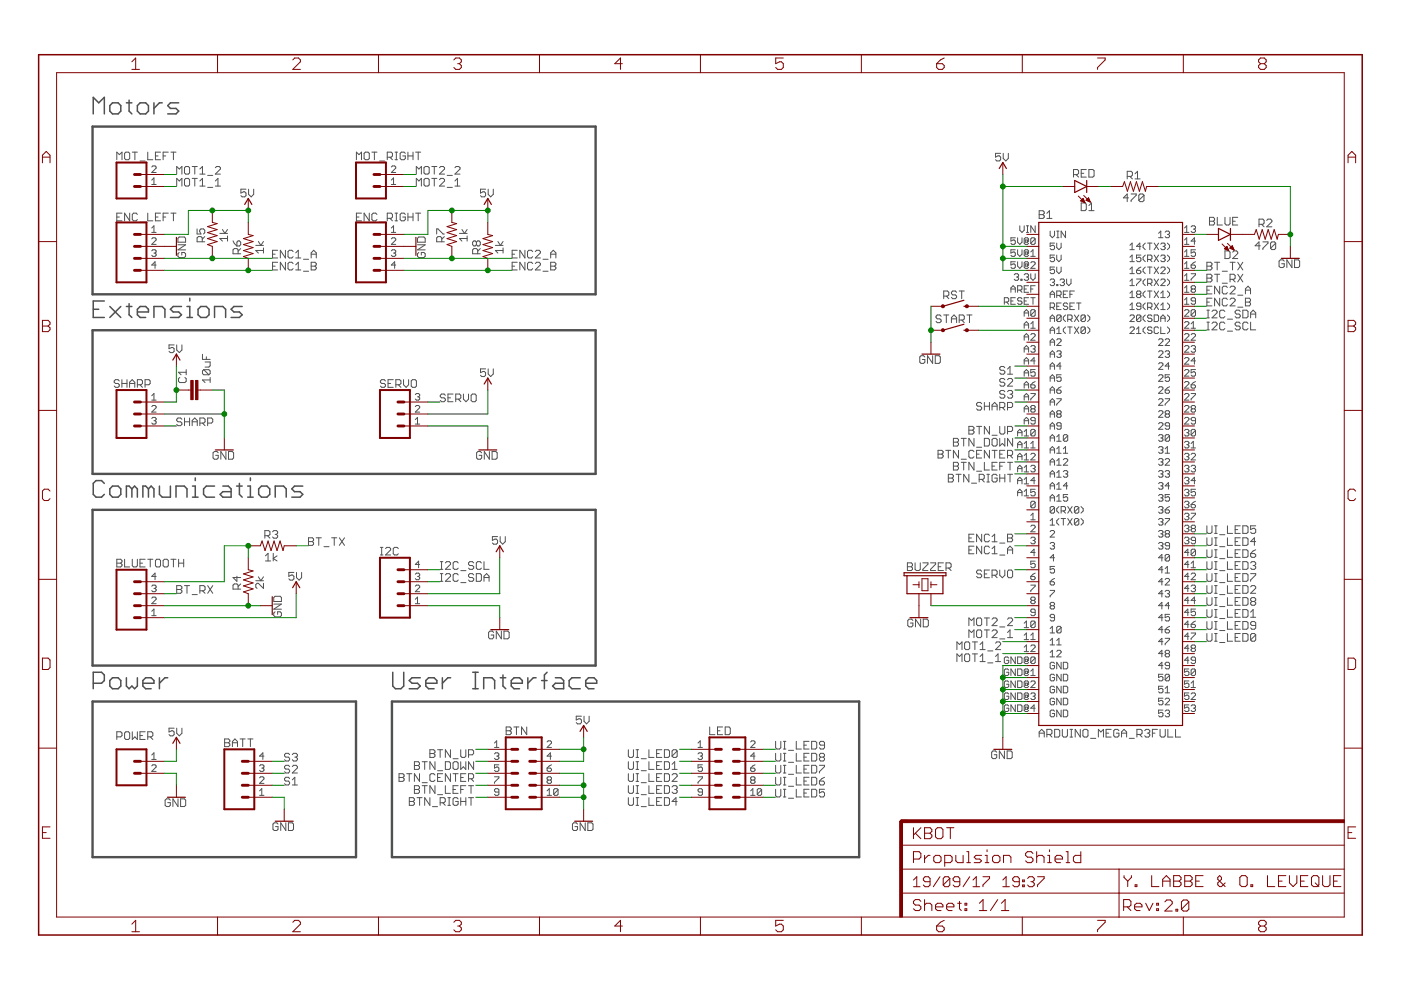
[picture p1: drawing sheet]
<svg xmlns="http://www.w3.org/2000/svg" width="297mm" height="210mm" viewBox="0 0 297 210" stroke-linecap="round" stroke-linejoin="round" font-family="sans-serif">
<path d="M19.6 26.8h106.7v35.6h-106.7zM19.6 70h106.7v30.5h-106.7zM19.6 108.1h106.7v33h-106.7zM19.6 148.7h55.9v33h-55.9zM83.1 148.7h99.1v33h-99.1z" fill="none" stroke="#505050" stroke-width=".51"/>
<g fill="none" stroke="#505050" stroke-width=".32">
<path d="M19.8 24.2v-3.6l1.1 1.2 1.2-1.2v3.6M23.9 21.8h1.1l.6 .6v1.2l-.6 .6h-1.1l-.6-.6v-1.2zM26.8 21.8h1.2M27.4 21.2v2.4l.6 .6M29.1 22.4l.6-.6h1.2l.6 .6v1.2l-.6 .6h-1.2l-.6-.6zM32.6 21.8v2.4M34.4 21.8h-.6l-1.2 1.2M37.9 21.8h-1.8l-.5 .6 .5 .6h1.2l.6 .6-.6 .6h-1.7M19.8 65.6h1.1M22.1 63.8h-2.3v3.5h2.3M23.3 65l2.3 2.3M25.6 65l-2.3 2.3"/>
<path d="M26.8 65h1.2M27.4 64.4v2.3l.6 .6M29.1 66.1h2.4v-.5l-.6-.6h-1.2l-.6 .6v1.1l.6 .6h1.2M32.6 67.3v-2.3h1.8l.6 .6v1.7M38.5 65h-1.8l-.6 .6 .6 .5h1.2l.6 .6-.6 .6h-1.8M39.6 67.3h1.2M39.6 65h.6v2.3M40.2 63.2v.6M42.6 65h1.2l.5 .6v1.1l-.5 .6h-1.2l-.6-.6v-1.1zM45.5 67.3v-2.3h1.7l.6 .6v1.7M51.4 65h-1.8l-.6 .6 .6 .5h1.2l.6 .6-.6 .6h-1.8M22.1 102.5l-.6-.6h-1.1l-.6 .6v2.3l.6 .6h1.1l.6-.6"/>
<path d="M23.9 103.1h1.1l.6 .6v1.1l-.6 .6h-1.1l-.6-.6v-1.1zM28 103.7l.5-.6 .6 .6v1.7M28 103.7l-.6-.6h-.6v2.3M28 103.7v1.7M31.5 103.7v1.7M31.5 103.7l.5-.6 .6 .6v1.7M31.5 103.7l-.6-.6h-.6v2.3M33.8 103.1v1.7l.6 .6h1.7v-2.3M37.3 105.4v-2.3h1.8l.5 .6v1.7M40.8 105.4h1.2M40.8 103.1h.6v2.3M41.4 101.3v.6"/>
<path d="M45.5 103.1h-1.7l-.6 .6v1.1l.6 .6h1.7M47.2 103.1h1.2l.6 .6v1.7h-1.8l-.5-.6 .5-.6h1.8M50.2 103.1h1.2M50.8 102.5v2.3l.6 .6M52.5 105.4h1.2M52.5 103.1h.6v2.3M53.1 101.3v.6M54.8 103.7l.6-.6h1.2l.6 .6v1.1l-.6 .6h-1.2l-.6-.6zM58.4 105.4v-2.3h1.7l.6 .6v1.7M64.2 103.1h-1.8l-.5 .6 .5 .5h1.2l.6 .6-.6 .6h-1.7M19.8 144.9h1.7l.6-.6v-1.2l-.6-.6h-1.7v3.5M23.9 143.7h1.1l.6 .6v1.2l-.6 .5h-1.1l-.6-.5v-1.2z"/>
<path d="M26.8 143.7v1.8l.6 .5 .6-.5 .5 .5 .6-.5v-1.8M30.3 144.9h2.3v-.6l-.6-.6h-1.1l-.6 .6v1.2l.6 .5h1.1M33.8 143.7v2.3M35.6 143.7h-.6l-1.2 1.2M83.3 142.5v3l.5 .5h1.2l.6-.5v-3M89.1 143.7h-1.7l-.6 .6 .6 .6h1.1l.6 .6-.6 .5h-1.7M90.3 144.9h2.3v-.6l-.6-.6h-1.1l-.6 .6v1.2l.6 .5h1.1M93.8 143.7v2.3M95.5 143.7h-.5l-1.2 1.2M100.2 142.5h1.2M100.2 146h1.2M100.8 142.5v3.5"/>
<path d="M102.6 146v-2.3h1.7l.6 .6v1.7M106.1 143.7h1.1M106.6 143.1v2.4l.6 .5M108.4 144.9h2.3v-.6l-.5-.6h-1.2l-.6 .6v1.2l.6 .5h1.2M111.9 143.7v2.3M113.7 143.7h-.6l-1.2 1.2M114.8 144.3h1.2M116 142.5l-.6 .6v2.9M117.8 143.7h1.1l.6 .6v1.7h-1.7l-.6-.5 .6-.6h1.7M123 143.7h-1.7l-.6 .6v1.2l.6 .5h1.7M124.2 144.9h2.3v-.6l-.6-.6h-1.1l-.6 .6v1.2l.6 .5h1.1"/>
</g>
<g fill="none" stroke="#505050" stroke-width=".21">
<path d="M24.8 33.9v-1.6l.5 .5 .6-.5v1.6M26.4 32.5l.3-.2h.5l.3 .2v1.1l-.3 .3h-.5l-.3-.3zM28 32.3h1.1M28.6 32.3v1.6M29.7 34.1h1.1M31.3 32.3v1.6h1.1M32.2 38.2l.4-.5v1.4M32.2 35.4l.2-.2h.5l.2 .2v.2l-.9 1h.9M32.2 39.1h.9M33 33.1h.5M34 32.3h-1v1.6h1M34.6 33.1h.5"/>
<path d="M35.7 32.3h-1.1v1.6M36.2 32.3h1.1M36.8 32.3v1.6M37.5 36.9v-1.6l.5 .5 .6-.5v1.6M37.5 39.5v-1.7l.5 .6 .6-.6v1.7M39.1 35.6l.3-.3h.5l.3 .3v1.1l-.3 .2h-.5l-.3-.2zM39.4 37.8h.5l.3 .3v1.1l-.3 .3h-.5l-.3-.3v-1.1zM40.7 35.3h1.1M40.7 37.8h1.1M41.3 35.3v1.6M41.3 37.8v1.7M42.4 35.8l.5-.5v1.6"/>
<path d="M42.4 38.4l.5-.6v1.7M42.4 36.9h1.1M42.4 39.5h1.1M44 37.2h1.1M44 39.7h1.1M45.7 35.6l.2-.3h.6l.2 .3v.2l-1 1.1h1M45.7 39.5h1M45.7 38.4l.5-.6v1.7M75.6 33.9v-1.6l.5 .5 .5-.5v1.6M77.2 32.5l.3-.2h.5l.3 .2v1.1l-.3 .3h-.5l-.3-.3zM78.8 32.3h1.1M79.4 32.3v1.6"/>
<path d="M80.5 34.1h1.1M82.1 33.3h.8l.3-.2v-.6l-.3-.2h-.8v1.6M82.7 33.3l.5 .6M83 35.4l.2-.2h.5l.2 .2v.2l-.9 1h.9M83 39.1h.9M83 38.2l.4-.5v1.4M83.8 32.3h.5M83.8 33.9h.5M84 32.3v1.6M85.9 32.5l-.2-.2h-.6l-.3 .2v1.1l.3 .3h.6l.2-.3v-.5h-.5M86.5 33.1h1.1M86.5 32.3v1.6"/>
<path d="M87.6 32.3v1.6M88.1 32.3h1.1M88.3 39.5v-1.7l.5 .6 .5-.6v1.7M88.3 36.9v-1.6l.5 .5 .5-.5v1.6M88.7 32.3v1.6M89.9 35.6l.3-.3h.5l.3 .3v1.1l-.3 .2h-.5l-.3-.2zM90.2 37.8h.5l.3 .3v1.1l-.3 .3h-.5l-.3-.3v-1.1zM91.5 35.3h1.1M91.5 37.8h1.1M92.1 35.3v1.6M92.1 37.8v1.7M93.2 35.6l.3-.3h.5l.3 .3v.2l-1.1 1.1h1.1"/>
<path d="M93.2 38.1l.3-.3h.5l.3 .3v.3l-1.1 1.1h1.1M94.8 37.2h1.1M94.8 39.7h1.1M96.5 35.6l.2-.3h.6l.2 .3v.2l-1 1.1h1M96.5 39.5h1M96.5 38.4l.5-.6v1.7M212.2 32.5h-1.1v.8l.5-.3h.3l.3 .3v.6l-.3 .2h-.6l-.2-.2M212.7 32.5v1.1l.6 .5 .5-.5v-1.1M227.6 37h.8l.3-.3v-.5l-.3-.3h-.8v1.6M228.1 37l.6 .5M229.2 36.7h.6M230.3 35.9h-1.1v1.6h1.1"/>
<path d="M230.9 35.9h.8l.3 .3v1.1l-.3 .2h-.8zM239 37.4h.8l.3-.3v-.5l-.3-.3h-.8v1.6M239.5 37.4l.6 .5M240.6 36.9l.6-.6v1.6M240.6 37.9h1.1M24.8 46h.5M25.9 45.2h-1.1v1.6h1.1M27.5 45.2v1.6l-1.1-1.6v1.6M29.1 45.5l-.2-.3h-.6l-.3 .3v1l.3 .3h.6l.2-.3M29.7 47.1h1.1M31.3 45.2v1.6h1.1M32.2 53.2l.2-.2h.5l.2 .2-.2 .5"/>
<path d="M32.2 50.7l.2-.3h.5l.2 .3v.2l-.9 .9h.9M32.2 49.3h.9M32.2 48.3l.4-.4v1.4M32.6 53.7h.3M32.9 53.7l.2 .2-.2 .5h-.5l-.2-.3M33 46h.5M33.1 56.2h-.9l.7-.7v1.4M34 45.2h-1v1.6h1M34.6 46h.5M35.7 45.2h-1.1v1.6M36.2 45.2h1.1M36.8 45.2v1.6"/>
<path d="M37.7 51.9h1.6l-1.6 1.1h1.6M38 50.2h1.1l.2 .3v.9h-1.6v-.9zM38 53.5l-.3 .3v.5l.3 .3h1.1l.2-.3v-.5l-.2-.3h-.6v.6M41.8 48.5v1.1h.8l-.3-.8 .3-.3h.5l.3 .3v.5l-.3 .3M42.9 51.3v-.9l-.3-.2h-.5l-.3 .2v.9h1.6M43.4 50.2l-.5 .5M46.6 49.5h1.6M47.2 48.7l.5 .8 .5-.8M48.2 50.6h-1.6l.6 .5M48.2 50v1.1M49.4 51.1l.3 .5 .5 .6M50.5 51.1h.3l.2 .3v.5l-.2 .3h-.6v-.8z"/>
<path d="M50.5 53.8v-.8l-.3-.3h-.5l-.3 .3v.8h1.6M51 52.7l-.5 .6M52.2 40.1h-1.1v.8l.5-.2h.3l.3 .2v.6l-.3 .2h-.5l-.3-.2M52.7 40.1v1.1l.6 .5 .5-.5v-1.1M54.2 52h1.7M54.8 51.2l.5 .8 .6-.8M55.9 52.6v1.1M55.9 53.1h-1.7l.6 .6M57.8 53.9h.5M57.8 56.4h.5M58.9 53.1h-1.1v1.6h1.1M58.9 55.6h-1.1v1.6h1.1"/>
<path d="M60.5 53.1v1.6l-1.1-1.6v1.6M60.5 55.6v1.6l-1.1-1.6v1.6M62.1 55.9l-.2-.3h-.6l-.2 .3v1.1l.2 .2h.6l.2-.2M62.1 53.3l-.2-.2h-.6l-.2 .2v1.1l.2 .3h.6l.2-.3M62.7 54.7h1.1M62.7 53.6l.5-.5v1.6M62.7 56.2l.5-.6v1.6M62.7 57.2h1.1M64.3 55h1.1M64.3 57.5h1.1M66 53.9h1.1M66 56.4h.8"/>
<path d="M66 54.7v-1.1l.5-.5 .6 .5v1.1M66 55.6h.8l.3 .3v.3l-.3 .2 .3 .3v.3l-.3 .2h-.8zM75.6 46h.5M76.6 45.2h-1v1.6h1M78.3 45.2v1.6l-1.1-1.6v1.6M79.9 45.5l-.2-.3h-.6l-.3 .3v1l.3 .3h.6l.2-.3M80.5 47.1h1.1M82.1 46.3h.8l.3-.3v-.5l-.3-.3h-.8v1.6M82.7 46.3l.5 .5M83 53.2l.2-.2h.5l.2 .2-.2 .5M83 50.7l.2-.3h.5l.2 .3v.2l-.9 .9h.9M83 49.3h.9"/>
<path d="M83 48.3l.4-.4v1.4M83.4 53.7h.3M83.7 53.7l.2 .2-.2 .5h-.5l-.2-.3M83.8 45.2h.5M83.8 46.8h.5M83.9 56.2h-.9l.7-.7v1.4M84 45.2v1.6M85.9 45.5l-.2-.3h-.6l-.3 .3v1l.3 .3h.6l.2-.3v-.5h-.5M86.5 45.2v1.6M86.5 46h1.1M87.6 45.2v1.6M88.1 45.2h1.1"/>
<path d="M88.5 51.9h1.6l-1.6 1.1h1.6M88.7 45.2v1.6M88.8 53.5l-.3 .3v.5l.3 .3h1.1l.2-.3v-.5l-.2-.3h-.6v.6M88.8 50.2h1.1l.2 .3v.9h-1.6v-.9zM92.6 49.6v-1.1h.3l1 1.1h.3M93.7 51.3v-.9l-.3-.2h-.5l-.3 .2v.9h1.6M94.2 50.2l-.5 .5M97.4 49.5h1.6M97.9 48.7l.6 .8 .5-.8M99 50.6h-1.6l.5 .5M99 50v1.1M101 51.4v.5"/>
<path d="M101 51.4l-.3-.3h-.2l-.3 .3v.5l.3 .3h.2l.3-.3M101 51.4l.3-.3h.3l.2 .3v.5l-.2 .3h-.3l-.3-.3M101.3 53.8v-.8l-.3-.3h-.5l-.3 .3v.8h1.6M101.8 52.7l-.5 .6M103 40.1h-1.1v.8l.5-.2h.3l.3 .2v.6l-.3 .2h-.6l-.2-.2M103.5 40.1v1.1l.5 .5 .6-.5v-1.1M105 52h1.7M105.6 51.2l.5 .8 .6-.8M106.7 53.1h-1.7l.6 .6M106.7 52.6v1.1M108.6 53.9h.5M108.6 56.4h.5"/>
<path d="M109.7 53.1h-1.1v1.6h1.1M109.7 55.6h-1.1v1.6h1.1M111.3 53.1v1.6l-1.1-1.6v1.6M111.3 55.6v1.6l-1.1-1.6v1.6M112.9 53.3l-.2-.2h-.6l-.3 .2v1.1l.3 .3h.6l.2-.3M112.9 55.9l-.2-.3h-.6l-.3 .3v1.1l.3 .2h.6l.2-.2M113.5 53.3l.3-.2h.5l.3 .2v.3l-1.1 1.1h1.1M113.5 55.9l.3-.3h.5l.3 .3v.3l-1.1 1h1.1M115.1 55h1.1M115.1 57.5h1.1M116.8 53.9h1.1M116.8 56.4h.8"/>
<path d="M116.8 55.6h.8l.3 .3v.3l-.3 .2 .3 .3v.3l-.3 .2h-.8zM116.8 54.7v-1.1l.5-.5 .6 .5v1.1M215 58.3l.3-.3h.4l.3 .3-.3 .4M215.3 53h-1v.7l.7-.3 .3 .3v.4l-.3 .3h-.4l-.3-.3M215.3 50.4h-1v.7l.7-.2 .3 .2v.5l-.3 .2h-.4l-.3-.2M215.3 55.5h-1v.7l.7-.2 .3 .2v.5l-.3 .2h-.4l-.3-.2M215.5 58.7h.2M215.7 58.7l.3 .3-.3 .4h-.4l-.3-.2M215.8 50.4v1l.4 .4 .5-.4v-1M215.8 53v.9l.4 .5 .5-.5v-.9M215.8 55.5v.9l.4 .5 .5-.5v-.9M216.2 47.9v.9l.5 .5 .4-.5v-.9"/>
<path d="M216.5 59.2h.2v.2h-.2zM217.1 58.3l.3-.3h.4l.3 .3-.3 .4M217.4 50.9h.4v.5h-.4zM217.4 53.4h.4v.5h-.4zM217.4 56h.4v.4h-.4zM217.6 49.3h.5M217.6 47.9h.5M217.6 58.7h.2M217.8 53.9l.3-.2v-.5l-.3-.2h-.4l-.3 .2v.9l.3 .3h.4l.3-.3M217.8 51.4l.3-.3v-.4l-.3-.3h-.4l-.3 .3v.9l.3 .2h.4l.3-.2M217.8 56.4l.3-.2v-.5l-.3-.2h-.4l-.3 .2v1l.3 .2h.4l.3-.2M217.8 58.7l.3 .3-.3 .4h-.4l-.3-.2"/>
<path d="M217.8 47.9v1.4M218.5 58v1l.5 .4 .5-.4v-1M218.5 55.7l.3-.2h.4l.3 .2v.3l-1 .9h1M218.5 53.4l.5-.4v1.4M218.5 54.4h1M219.5 50.7l-.3-.3h-.4l-.3 .3v.9M219.5 50.7v.9l-.3 .2h-.4l-.3-.2M219.5 47.9v1.4l-1-1.4v1.4M219.5 50.7l-1 .9M220.3 44.7h.8l.3 .3v.2l-.3 .3 .3 .3v.2l-.3 .3h-.8zM220.3 45.5h.8M222 46.3h1"/>
<path d="M222 45.2l.5-.5v1.6M222.7 49v.9l.4 .5 .5-.5v-.9M222.7 59.4l.2-.2h.5l.2 .2-.2 .5M223.1 59.9h.3M223.4 59.9l.2 .2-.2 .5h-.5l-.2-.3M223.6 51.5h-.9v.7l.7-.2 .2 .2v.5l-.2 .2h-.5l-.2-.2M223.6 54.1h-.9v.7l.7-.3 .2 .3v.4l-.2 .3h-.5l-.2-.3M223.6 56.6h-.9v.7l.7-.2 .2 .2v.5l-.2 .2h-.5l-.2-.2M224 51.5v1l.5 .4 .5-.4v-1M224 54.1v.9l.5 .5 .5-.5v-.9M224 56.6v1l.5 .4 .5-.4v-1M224 50.4h.5"/>
<path d="M224 49h.5M224.3 49v1.4M224.7 59.4l.3-.2h.4l.3 .2-.3 .5M225.2 59.9h.2M225.4 59.9l.3 .2-.3 .5h-.4l-.3-.3M225.9 49v1.4l-.9-1.4v1.4M226.1 59.2v.9l.5 .5 .5-.5v-.9M229.2 43h.9l.2 .3v1.1l-.2 .3h-.9zM230.9 44.7h1.1M230.9 43.6l.5-.6v1.7M239.3 42h-1.1l.8-.9v1.7M239.6 52.9h.9"/>
<path d="M239.6 55.5h.9M239.6 57.1l.4-.5v1.4M239.6 52l.4-.5v1.4M239.6 54.5l.4-.4v1.4M239.6 59.6l.4-.4v1.4M239.6 58h.9M239.8 41.1h1.1v.3l-1.1 1.1v.3M241 57.3h.7l.2 .5-.2 .2h-.5l-.2-.2zM241 59.2h.9v.2l-.9 .9v.3M241.9 54.1h-.9v.7l.7-.3 .2 .3v.4l-.2 .3h-.5l-.2-.3M241.9 52.2h-.9l.7-.7v1.4M241.9 56.6l-.9 .7"/>
<path d="M242.5 41.4l-.2-.3h-.6l-.3 .3v1.1M242.5 41.4v1.1l-.2 .3h-.6l-.3-.3M242.5 41.4l-1.1 1.1M242.8 56.6l-.4 .5v.5l.4 .4M242.8 51.5l-.4 .5v.5l.4 .4M242.8 54.1l-.4 .4v.5l.4 .5M242.8 59.2l-.4 .4v.5l.4 .5M243.3 51.5h.9M243.3 55h.7l.2-.2v-.5l-.2-.2h-.7v1.4M243.3 56.6h.9M243.8 51.5v1.4M243.8 56.6v1.4"/>
<path d="M243.8 55l.4 .5M244.7 56.6l.9 1.4M244.7 59.2l.9 1.4M244.7 54.1l.9 1.4M244.7 51.5l.9 1.4M245.6 50.4h1M245.6 49.5l.5-.5v1.4M245.6 56.6l-.9 1.4M245.6 59.2l-.9 1.4M245.6 54.1l-.9 1.4M245.6 51.5l-.9 1.4M246.1 51.8l.2-.3h.5l.2 .3-.2 .4"/>
<path d="M246.1 54.3l.2-.2h.5l.2 .2-.2 .5M246.1 56.9l.2-.3h.5l.2 .3v.2l-.9 .9h.9M246.1 59.4l.2-.2h.5l.2 .2v.2l-.9 1h.9M246.6 54.8h.2M246.6 52.2h.2M246.8 52.2l.2 .3-.2 .4h-.5l-.2-.2M246.8 54.8l.2 .2-.2 .5h-.5l-.2-.3M247 49.2l.3-.2h.4l.3 .2-.3 .5M247.5 54.1l.5 .4v.5l-.5 .5M247.5 56.6l.5 .5v.5l-.5 .4M247.5 51.5l.5 .5v.5l-.5 .4M247.5 59.2l.5 .4v.5l-.5 .5"/>
<path d="M247.5 49.7h.2M247.7 49.7l.3 .2-.3 .5h-.4l-.3-.2M251.1 51.8h1M251.1 54.4h1M251.1 56l.5-.5v1.4M251.1 48.3l.5-.4v1.4M251.1 50.9l.5-.5v1.4M251.1 53.4l.5-.4v1.4M251.1 58.5l.5-.5v1.4M251.1 56.9h1M251.1 59.4h1M251.1 49.3h1"/>
<path d="M252.5 48.1l.3-.2h.4l.3 .2-.3 .5M252.5 58h1v.3l-1 .9v.2M252.5 56.2h.7l.3 .5-.3 .2h-.4l-.3-.2zM253 48.6h.2M253.2 48.6l.3 .2-.3 .5h-.4l-.3-.3M253.5 53h-1v.7l.7-.3 .3 .3v.4l-.3 .3h-.4l-.3-.3M253.5 55.5l-1 .7M253.5 51.1h-1l.7-.7v1.4M255.9 58.1h.8l.3 .3v.3l-.3 .3 .3 .2v.3l-.3 .3h-.8zM255.9 55.6h.8l.3 .3v.3l-.3 .2 .3 .3v.3l-.3 .2h-.8zM255.9 56.4h.8M255.9 59h.8"/>
<path d="M256.4 46.1h.9l.2 .3v.2l-.2 .3 .2 .3v.2l-.2 .3h-.9zM256.4 46.9h.9M257.5 55.6h1.1M257.5 58.1h1.1M258.1 55.6v1.6M258.1 58.1v1.7M258.1 46.1v1.6h1.1M259.1 57.5h1.1M259.7 46.1v1.3l.3 .3h.5l.3-.3v-1.3M259.7 53.2h.8l.3 .3v1l-.3 .3h-.8zM260.8 59.2h.8l.3-.2v-.6l-.3-.3h-.8v1.7M260.8 55.6h1.1"/>
<path d="M261.3 55.6v1.6M261.3 59.2l.6 .6M261.3 46.9h.6M261.3 53.5l.3-.3h.6l.2 .3v.2l-1.1 1.1h1.1M262.4 46.1h-1.1v1.6h1.1M262.4 55.6l1.1 1.6M262.4 58.1l1.1 1.7M263.5 55.6l-1.1 1.6M263.5 58.1l-1.1 1.7M266.9 47.6h.9l.2-.3v-.6l-.2-.2h-.9v1.6M267.2 52.1h-1.1l.8-.8v1.6M267.5 47.6l.5 .5"/>
<path d="M267.8 51.3h1v.3l-1 1v.3M268.6 46.7l.2-.2h.6l.3 .2v.3l-1.1 1.1h1.1M270.5 51.6l-.3-.3h-.5l-.3 .3v1M270.5 51.6v1l-.3 .3h-.5l-.3-.3M270.5 51.6l-1.1 1M272.3 55.4l-.3-.3h-.5l-.3 .3v1.1l.3 .2h.5l.3-.2v-.6h-.6M273.9 55.1v1.6l-1.1-1.6v1.6M274.5 55.1h.8l.2 .3v1.1l-.2 .2h-.8zM36.9 73.1h-1.1v.8l.8-.2 .3 .2v.6l-.3 .3h-.5l-.3-.3M37.5 73.1v1.1l.5 .6 .6-.6v-1.1M39.5 78.4v1.1M39.5 78.9h-1.7l.6 .6"/>
<path d="M42.9 75.1v1.1h1.7M43.2 78.4h1.1l.3 .3v.5l-.3 .3M43.2 78.4l-.3 .3v.5l.3 .3h1.1M43.2 78.4l1.1 1.1M43.5 76.8h1.1v.8l-.3 .2h-.8M43.8 75.6v.6M103 78.2h-1.1v.8l.5-.2h.3l.3 .2v.6l-.3 .2h-.6l-.2-.2M103.5 78.2v1.1l.5 .5 .6-.5v-1.1M196.1 75.7l-.3-.3h-.5l-.3 .3v1.1l.3 .2h.5l.3-.2v-.6h-.5M197.7 75.4v1.6l-1.1-1.6v1.6M198.3 75.4h.8l.3 .3v1.1l-.3 .2h-.8zM199.5 67.1l-.2-.3h-.6l-.2 .3v.2l.2 .3h.6l.2 .3v.2l-.2 .3h-.6l-.2-.3"/>
<path d="M200.1 66.8h1.1M200.1 62.8h.8l.3-.3v-.5l-.3-.3h-.8v1.6M200.6 62.8l.6 .5M200.6 66.8v1.6M201.7 68.4v-1.1l.6-.5 .5 .5v1.1M201.7 67.6h1.1M202.8 62l-.3-.3h-.5l-.3 .3v.3l.3 .2h.5l.3 .3v.3l-.3 .2h-.5l-.3-.2M203.4 67.9h.8l.2-.3v-.5l-.2-.3h-.8v1.6M203.4 61.7h1M203.9 61.7v1.6M203.9 67.9l.5 .5M205 66.8h1.1"/>
<path d="M205.5 66.8v1.6M212.9 64.1h.7l.3-.3v-.4l-.3-.3h-.7v1.4M213 78l-.2-.3h-.6l-.2 .3v.3l.2 .2h.6l.2 .3v.3l-.2 .2h-.6l-.2-.2M213.4 64.1l.5 .4M213.6 78.3l.5-.6v1.6M213.6 79.3h1.1M214.3 62v-1l.5-.4 .5 .4v1M214.3 63.8h.5M214.3 61.3h1M215.3 63.1h-1v1.4h1M215.8 61.5h.7l.2-.2v-.5l-.2-.2h-.7v1.4M216.2 61.5l.5 .5"/>
<path d="M216.7 63.4l-.2-.3h-.5l-.2 .5 .2 .2h.5l.2 .5-.2 .2h-.5l-.2-.2M217.1 67.1v-1l.5-.4 .5 .4v1M217.1 69.6v-.9l.5-.5 .5 .5v.9M217.1 72.1v-.9l.5-.5 .5 .5v.9M217.1 74.7v-1l.5-.4 .5 .4v1M217.1 77.2v-.9l.5-.5 .5 .5v.9M217.1 79.8v-1l.5-.4 .5 .4v1M217.1 63.8h.5M217.1 66.4h1M217.1 68.9h1M217.1 71.4h1M217.1 74h1"/>
<path d="M217.1 76.5h1M217.1 79.1h1M217.1 61.3h.5M218.1 60.6h-1v1.4h1M218.1 63.1h-1v1.4h1M218.5 71l.3-.3h.4l.3 .3v.2l-1 .9h1M218.5 73.5l.3-.2h.4l.3 .2-.3 .5M218.5 63.1h1M218.5 68.7l.5-.5v1.4M218.5 69.6h1M218.5 61.3h.5M219 63.1v1.4"/>
<path d="M219 74h.2M219.2 74l.3 .2-.3 .5h-.4l-.3-.3M219.5 60.6h-1v1.4M219.5 65.9l-.3-.2h-.4l-.3 .2v.9M219.5 78.4h-1v.7l.7-.3 .3 .3v.4l-.3 .3h-.4l-.3-.3M219.5 65.9v.9l-.3 .3h-.4l-.3-.3M219.5 65.9l-1 .9M219.5 76.5h-1l.7-.7v1.4M222.7 63.1v-.9l.4-.5 .5 .5v.9M222.7 65.2h.7l.2-.3v-.4l-.2-.3h-.7v1.4M222.7 68.2v-1l.4-.4 .5 .4v1M222.7 70.7v-.9l.4-.5 .5 .5v.9"/>
<path d="M222.7 73.3v-1l.4-.5 .5 .5v1M222.7 75.8v-1l.4-.4 .5 .4v1M222.7 78.3v-.9l.4-.5 .5 .5v.9M222.7 67.5h.9M222.7 70h.9M222.7 72.5h.9M222.7 75.1h.9M222.7 77.6h.9M222.7 62.4h.9M223.1 65.2l.5 .4M224 60.3h.3v.3h-.3zM224 62.6h.7l.3-.2v-.5l-.3-.2h-.7v1.4"/>
<path d="M224 72.1l.3-.3h.4l.3 .3v.2l-1 1h1M224 74.6l.3-.2h.4l.3 .2-.3 .5M224 64.9h.5M224 69.8l.5-.5v1.4M224 70.7h1M224.5 62.6l.5 .5M224.5 75.1h.2M224.7 75.1l.3 .2-.3 .5h-.4l-.3-.3M225 79.5h-1v.7l.5-.3 .5 .3v.4l-.3 .3h-.4l-.3-.3M225 64.2h-1v1.4h1M225 67l-.3-.2h-.4l-.3 .2v.9M225 67v.9l-.3 .3h-.4l-.3-.3"/>
<path d="M225 67l-1 .9M225 77.6h-1l.7-.7v1.4M225.4 62.4h.5M225.9 66.8l-.5 .4v.5l.5 .5M225.9 69.3l-.5 .5v.5l.5 .4M226.4 64.5l-.3-.3h-.4l-.3 .5 .3 .2h.4l.3 .5-.3 .2h-.4l-.3-.2M226.4 61.7h-1v1.4h1M226.4 67.7h.7l.2-.2v-.5l-.2-.2h-.7v1.4M226.4 69.3h.9M226.8 67.7l.5 .5M226.8 64.9h.5M226.8 69.3v1.4"/>
<path d="M226.8 62.4h.5M227.8 64.2h-1v1.4h1M227.8 61.7h-1v1.4M227.8 66.8l.9 1.4M227.8 69.3l.9 1.4M228.3 64.2h.9M228.7 64.2v1.4M228.7 66.8l-.9 1.4M228.7 69.3l-.9 1.4M230.1 67l-.2-.2h-.5l-.2 .2v.9M230.1 67v.9l-.2 .3h-.5l-.2-.3M230.1 69.6l-.2-.3h-.5l-.2 .3v.9"/>
<path d="M230.1 69.6v.9l-.2 .2h-.5l-.2-.2M230.1 67l-.9 .9M230.1 69.6l-.9 .9M230.6 69.3l.5 .5v.5l-.5 .4M230.6 66.8l.5 .4v.5l-.5 .5M239.6 65.6h.9M239.6 67l.2-.2h.5l.2 .2v.2l-.9 1h.9M239.6 69.6l.2-.3h.5l.2 .3v.2l-.9 .9h.9M239.6 62.2l.4-.5v1.4M239.6 64.7l.4-.5v1.4M239.6 60.6h.9M239.6 63.1h.9"/>
<path d="M241 69.8l.4-.5v1.4M241 70.7h.9M241.2 62.4l-.2 .2 .2 .5h.5l.2-.2-.2-.5M241.2 62.4l-.2-.2 .2-.5h.5l.2 .2-.2 .5M241.2 62.4h.5M241.9 64.9h-.7l-.2-.2 .2-.5h.5l.2 .3v.9l-.2 .2h-.5l-.2-.2M241.9 67l-.2-.2h-.5l-.2 .2v.9M241.9 67v.9l-.2 .3h-.5l-.2-.3M241.9 67l-.9 .9M242.8 61.7l-.4 .5v.4l.4 .5M242.8 64.2l-.4 .5v.5l.4 .4M242.8 66.8l-.4 .4v.5l.4 .5"/>
<path d="M242.8 69.3l-.4 .5v.5l.4 .4M243.3 65.2h.7l.2-.3v-.4l-.2-.3h-.7v1.4M243.3 60.1h.7l.2-.2v-.5l-.2-.2h-.7v1.4M243.3 61.7h.9M243.8 61.7v1.4M243.8 60.1l.4 .5M243.8 65.2l.4 .4M244.2 67l-.2-.2h-.5l-.2 .2 .2 .5h.5l.2 .2-.2 .5h-.5l-.2-.3M244.2 69.6l-.2-.3h-.5l-.2 .3 .2 .4h.5l.2 .3-.2 .4h-.5l-.2-.2M244.7 66.8h.7l.2 .2v.9l-.2 .3h-.7zM244.7 61.7l.9 1.4M244.7 64.2l.9 1.4"/>
<path d="M245.6 79.7l.3-.2h.4l.3 .2v.2l-1 1h1M245.6 69.6l-.2-.3h-.5l-.2 .3v.9l.2 .2h.5l.2-.2M245.6 72.1l.3-.3h.4l.3 .3v.2l-1 1h1M245.6 74.6l.3-.2h.4l.3 .2v.2l-1 1h1M245.6 77.2l.3-.3h.4l.3 .3v.2l-1 .9h1M245.6 61.7l-.9 1.4M245.6 64.2l-.9 1.4M246.1 68.2v-1l.5-.4 .4 .4v1M246.1 65.6h.9M246.1 67.5h.9M246.1 69.3v1.4h.9M246.1 63.1h.9"/>
<path d="M246.1 62.2l.5-.5v1.4M246.1 64.7l.5-.5v1.4M247 72.1l.3-.3h.4l.3 .3v.2l-1 1h1M247 74.6l.3-.2h.4l.3 .2-.3 .5M247.5 69.3l.5 .5v.5l-.5 .4M247.5 75.1h.2M247.5 61.7l.5 .5v.4l-.5 .5M247.5 64.2l.5 .5v.5l-.5 .4M247.5 66.8l.5 .4v.5l-.5 .5M247.7 75.1l.3 .2-.3 .5h-.4l-.3-.3M248 79.5h-1v.7l.5-.3 .5 .3v.4l-.3 .3h-.4l-.3-.3M248 77.6h-1l.7-.7v1.4"/>
<path d="M251.1 64.5h1M251.1 65.9l.3-.2h.4l.3 .2v.2l-1 1h1M251.1 68.4l.3-.2h.4l.3 .2v.3l-1 .9h1M251.1 73.5l.3-.2h.4l.3 .2v.2l-1 1h1M251.1 71l.3-.3h.4l.3 .3v.2l-1 .9h1M251.1 76.1l.3-.3h.4l.3 .3v.2l-1 .9h1M251.1 78.6l.3-.2h.4l.3 .2v.2l-1 1h1M251.1 61l.5-.4v1.4M251.1 63.6l.5-.5v1.4M251.1 62h1M252.5 69.6h1M252.5 73.5l.3-.2h.4l.3 .2-.3 .5"/>
<path d="M252.5 71l.3-.3h.4l.3 .3v.2l-1 .9h1M252.5 68.7l.5-.5v1.4M252.8 61.3l-.3 .2 .3 .5h.4l.3-.3-.3-.4M252.8 61.3l-.3-.3 .3-.4h.4l.3 .2-.3 .5M252.8 61.3h.4M253 74h.2M253.2 74l.3 .2-.3 .5h-.4l-.3-.3M253.5 63.8h-.7l-.3-.2 .3-.5h.4l.3 .3v.9l-.3 .2h-.4l-.3-.2M253.5 65.9l-.3-.2h-.4l-.3 .2v.9M253.5 65.9v.9l-.3 .3h-.4l-.3-.3M253.5 76.5h-1l.7-.7v1.4M253.5 78.4h-1v.7l.7-.3 .3 .3v.4l-.3 .3h-.4l-.3-.3"/>
<path d="M253.5 65.9l-1 .9M255.9 64.1h.5M255.9 61.5h.5M255.9 67.4h.5M255.9 65.8h.5M255.9 69.9h.5M255.9 68.3h.5M256.1 65.8v1.6M256.1 68.3v1.6M257 66l.2-.2h.6l.2 .2v.3l-1 1.1h1M257 60.7h-1.1v1.6h1.1M257 63.2h-1.1v1.7h1.1"/>
<path d="M257 68.6l.2-.3h.6l.2 .3v.3l-1 1h1M258.6 60.7v1.6l-1.1-1.6v1.6M258.6 63.2v1.7l-1.1-1.7v1.7M259.1 60h1.1M259.7 66l-.3-.2h-.5l-.3 .2v1.1l.3 .3h.5l.3-.3M259.7 68.6l-.3-.3h-.5l-.3 .3v1.1l.3 .2h.5l.3-.2M260.2 61l-.2-.3h-.6l-.3 .3v1l.3 .3h.6l.2-.3M260.2 63.5l-.2-.3h-.6l-.3 .3v1.1l.3 .3h.6l.2-.3M260.2 67.7h1.1M260.2 70.2h1.1M260.8 61l.2-.3h.6l.3 .3v.2l-1.1 1.1h1.1M260.8 63.5l.2-.3h.6l.3 .3v.3l-1.1 1.1h1.1"/>
<path d="M262.4 62.6h1.1M262.4 65.1h1.1M263 66l-.3-.2h-.6l-.2 .2v.3l.2 .3h.6l.3 .2v.3l-.3 .3h-.6l-.2-.3M263 68.6l-.3-.3h-.6l-.2 .3v.3l.2 .2h.6l.3 .3v.3l-.3 .2h-.6l-.2-.2M263.5 65.8h.8l.3 .2v1.1l-.3 .3h-.8zM264.1 64.1h.8M264.1 62.3v-1.1l.5-.5 .5 .5v1.1M264.1 61.5h1M264.1 63.2h.8l.2 .3v.3l-.2 .3 .2 .2v.3l-.2 .3h-.8zM264.6 68.6l-.3-.3h-.5l-.3 .3v1.1l.3 .2h.5l.3-.2M265.2 67.4v-1.1l.5-.5 .5 .5v1.1M265.2 68.3v1.6h1"/>
<path d="M265.2 66.6h1M25.3 80.8l-.3-.3h-.5l-.3 .3v.2l.3 .3h.5l.3 .3v.3l-.3 .2h-.5l-.3-.2M25.8 80.5v1.6M25.8 81.3h1.1M26.9 80.5v1.6M27.5 81.3h1.1M27.5 82.1v-1.1l.5-.5 .6 .5v1.1M29.1 81.6h.8l.3-.3v-.5l-.3-.3h-.8v1.6M29.7 81.6l.5 .5M30.8 81.6h.8l.2-.3v-.5l-.2-.3h-.8v1.6M32.2 86.2l.2-.2h.5l.2 .2v.2l-.9 1h.9M32.2 88.7l.2-.2h.5l.2 .2-.2 .5"/>
<path d="M32.2 84.8h.9M32.2 83.9l.4-.5v1.4M32.6 89.2h.3M32.9 89.2l.2 .2v.3l-.2 .2h-.5l-.2-.2M38.1 80l-.3 .3v.5l.3 .3h1.1l.3-.3v-.5l-.3-.3M38.6 88.9l-.3-.3h-.6l-.2 .3v.3l.2 .2h.6l.3 .3v.3l-.3 .3h-.6l-.2-.3M39.1 88.6v1.7M39.1 89.4h1.1M40.2 88.6v1.7M40.7 89.4h1.1M40.7 90.3v-1.1l.6-.6 .5 .6v1.1M42.4 89.7h.8l.3-.3v-.5l-.3-.3h-.8v1.7"/>
<path d="M42.9 89.7l.6 .6M44 89.7h.8l.3-.3v-.5l-.3-.3h-.8v1.7M44.6 80.6h-1.7l.6 .5M44.6 80v1.1M46.3 96l-.3-.3h-.6l-.2 .3v1.1l.2 .3h.6l.3-.3v-.6h-.6M47.9 95.7v1.7l-1.1-1.7v1.7M48.5 95.7h.8l.2 .3v1.1l-.2 .3h-.8zM81.7 80.8l-.3-.3h-.5l-.3 .3v.2l.3 .3h.5l.3 .3v.3l-.3 .2h-.5l-.3-.2M82.3 81.3h.5M83.4 80.5h-1.1v1.6h1.1M83.9 81.6h.8l.3-.3v-.5l-.3-.3h-.8v1.6M84.5 81.6l.5 .5"/>
<path d="M85.6 80.5v1.1l.5 .5 .5-.5v-1.1M87.5 80.5h.5l.3 .3v1.1l-.3 .2h-.5l-.3-.2v-1.1zM88.1 89l.4-.5v1.4M88.1 83.7l.2-.3h.5l.2 .3-.2 .4M88.1 86.2l.2-.2h.5l.2 .2v.2l-.9 1h.9M88.1 89.9h.9M88.5 84.1h.3M88.8 84.1l.2 .3-.2 .4h-.5l-.2-.2M94.4 83.8l-.3-.3h-.5l-.3 .3v.3l.3 .2h.5l.3 .3v.3l-.3 .3h-.5l-.3-.3M95 84.3h.5M96.1 83.5h-1.1v1.7h1.1M96.6 84.6h.8l.3-.3v-.5l-.3-.3h-.8v1.7"/>
<path d="M97.2 84.6l.5 .6M98.3 83.5v1.1l.5 .6 .5-.6v-1.1M99.9 83.8l.3-.3h.5l.3 .3v1.1l-.3 .3h-.5l-.3-.3zM102.1 96l-.2-.3h-.6l-.3 .3v1.1l.3 .3h.6l.2-.3v-.6h-.5M103.8 95.7v1.7l-1.1-1.7v1.7M104.3 95.7h.8l.3 .3v1.1l-.3 .3h-.8zM198.9 95.5h.8l.3 .3v.2l-.3 .3 .3 .3v.2l-.3 .3h-.8zM198.9 96.3h.8M200.5 95.5h1.1M201.1 95.5v1.6M202.1 92.9h.9l.2 .3v.3l-.2 .2 .2 .3v.3l-.2 .3h-.9zM202.1 98h.9l.2 .3v.3l-.2 .2 .2 .3v.3l-.2 .3h-.9z"/>
<path d="M202.1 93.7h.9M202.1 98.8h.9M203.2 95.5v1.6l-1.1-1.6v1.6M203.8 97.4h1.1M203.8 92.9h1.1M203.8 98h1.1M204.3 92.9v1.7M204.3 98v1.7M205.4 90.4h.8l.3 .3v.2l-.3 .3 .3 .3v.3l-.3 .2h-.8zM205.4 91.2h.8M206.5 95.8l-.3-.3h-.5l-.3 .3v1l.3 .3h.5l.3-.3M206.5 92.9v1.7l-1.1-1.7v1.7"/>
<path d="M206.5 98v1.7l-1.1-1.7v1.7M207.1 90.4h1M207.1 94.8h1M207.1 99.9h1M207.1 96.3h.5M207.6 90.4v1.6M208.1 85.6l-.2-.3h-.6l-.2 .3v.3l.2 .2h.6l.2 .3v.3l-.2 .3h-.6l-.2-.3M208.1 95.5h-1v1.6h1M208.7 92.9h.8l.3 .3v1.1l-.3 .3h-.8zM208.7 85.3v1.7M208.7 98v1.7h1.1M208.7 86.1h1.1"/>
<path d="M209.8 90.4v1.6l-1.1-1.6v1.6M209.8 95.5v1.6l-1.1-1.6v1.6M209.8 85.3v1.7M210.3 87v-1.1l.6-.6 .5 .6v1.1M210.3 93.2l.3-.3h.5l.3 .3v1.1l-.3 .3h-.5l-.3-.3zM210.3 86.1h1.1M210.3 92.3h1.1M210.3 98.8h.6M210.3 95.5h1.1M210.9 95.5v1.6M211.4 98h-1.1v1.7h1.1M212 92.9v1.7l.5-.6 .5 .6v-1.7"/>
<path d="M212 86.4h.8l.2-.3v-.5l-.2-.3h-.8v1.7M212 90.4v1.4l.2 .2h.6l.2-.2v-1.4M212 98.8h.5M212 96.3h.5M212.5 86.4l.5 .6M213 80.5l-.2-.3h-.6l-.2 .3v.3l.2 .2h.6l.2 .3v.3l-.2 .3h-.6l-.2-.3M213 83.1l-.2-.3h-.6l-.2 .3v.2l.2 .3h.6l.2 .3v.2l-.2 .3h-.6l-.2-.3M213 95.5h-1v1.6h1M213 98h-1v1.7M213.6 80.5l.3-.3h.5l.3 .3v.3l-1.1 1.1h1.1M213.6 91.5h.8l.3-.3v-.5l-.3-.3h-.8v1.6M213.6 86.4h.8l.3-.3v-.5l-.3-.3h-.8v1.7"/>
<path d="M213.6 96.6h.8l.3-.3v-.5l-.3-.3h-.8v1.6M213.6 83.1l.3-.3h.5l.3 .3v.2l-.3 .3M213.6 98h1.1M214.1 98v1.7M214.1 83.6h.3M214.1 96.6l.6 .5M214.4 83.6l.3 .3v.2l-.3 .3h-.5l-.3-.3M214.7 92.9v1.7l-1.1-1.7v1.7M215.8 92.4v-.9l.4-.5 .5 .5v.9M215.8 95v-1l.4-.4 .5 .4v1M215.8 97.5v-.9l.4-.5 .5 .5v.9M215.8 91.7h.9"/>
<path d="M215.8 94.3h.9M215.8 96.8h.9M215.8 99.4h.9M217.1 82.3v-.9l.5-.5 .5 .5v.9M217.1 84.8v-.9l.5-.5 .5 .5v.9M217.1 87.4v-1l.5-.4 .5 .4v1M217.1 89.9v-.9l.5-.5 .5 .5v.9M217.1 81.6h1M217.1 84.1h1M217.1 86.7h1M217.1 89.2h1M217.1 91.5l.5-.5v1.4"/>
<path d="M217.1 94l.5-.4v1.4M217.1 96.6l.5-.5v1.4M217.1 99.1l.5-.4v1.4M217.1 92.4h1M217.1 95h1M217.1 97.5h1M218.5 81.6h.7l.3 .5-.3 .2h-.4l-.3-.2zM218.5 83.4h1v.3l-1 .9v.2M218.5 96.4l.3-.3h.4l.3 .3v.2l-1 .9h1M218.5 98.9l.3-.2h.4l.3 .2-.3 .5M218.5 94l.5-.4v1.4M218.5 95h1"/>
<path d="M218.8 86.7l-.3-.3 .3-.4h.4l.3 .2-.3 .5M218.8 86.7l-.3 .2 .3 .5h.4l.3-.3-.3-.4M218.8 86.7h.4M219 99.4h.2M219.2 99.4l.3 .2-.3 .5h-.4l-.3-.3M219.5 89.2h-.7l-.3-.2 .3-.5h.4l.3 .2v1l-.3 .2h-.4l-.3-.2M219.5 91.3l-.3-.3h-.4l-.3 .3v.9M219.5 91.3v.9l-.3 .2h-.4l-.3-.2M219.5 80.9l-1 .7M219.5 91.3l-1 .9M222.7 80.9v-1l.4-.4 .5 .4v1M222.7 83.4v-.9l.4-.5 .5 .5v.9"/>
<path d="M222.7 85.9v-.9l.4-.5 .5 .5v.9M222.7 88.5v-1l.4-.4 .5 .4v1M222.7 91v-.9l.4-.5 .5 .5v.9M222.7 93.6v-1l.4-.4 .5 .4v1M222.7 96.1v-.9l.4-.5 .5 .5v.9M222.7 98.6v-.9l.4-.5 .5 .5v.9M222.7 80.2h.9M222.7 82.7h.9M222.7 85.2h.9M222.7 87.8h.9M222.7 90.3h.9M222.7 92.9h.9"/>
<path d="M222.7 95.4h.9M222.7 97.9h.9M224 82.7h.7l.3 .5-.3 .2h-.4l-.3-.2zM224 84.5h1v.3l-1 .9v.2M224 92.6l.5-.4v1.4M224 95.2l.5-.5v1.4M224 97.7l.5-.5v1.4M224 93.6h1M224 96.1h1M224 98.6h1M224.3 87.8l-.3-.3 .3-.4h.4l.3 .2-.3 .5M224.3 87.8l-.3 .2 .3 .5h.4l.3-.3-.3-.4"/>
<path d="M224.3 87.8h.4M225 90.3h-.7l-.3-.2 .3-.5h.4l.3 .3v.9l-.3 .2h-.4l-.3-.2M225 82l-1 .7M225.4 97.5l.3-.3h.4l.3 .3v.2l-1 .9h1M225.4 96.1h1M225.4 95.2l.5-.5v1.4M226.4 92.4l-.3-.2h-.4l-.3 .2v.9M226.4 92.4v.9l-.3 .3h-.4l-.3-.3M226.4 92.4l-1 .9M245.6 82.2l.3-.2h.4l.3 .2v.3l-1 .9h1M245.6 84.8l.3-.3h.4l.3 .3v.2l-1 .9h1M245.6 87.3l.3-.2h.4l.3 .2v.2l-1 1h1"/>
<path d="M245.6 89.9l.3-.3h.4l.3 .3v.2l-1 .9h1M245.6 92.4l.3-.2h.4l.3 .2-.3 .5M245.6 97.5l.3-.3h.4l.3 .3-.3 .4M245.6 94.9l.3-.2h.4l.3 .2-.3 .5M246.1 92.9h.2M246.1 95.4h.2M246.1 97.9h.2M246.3 92.9l.3 .2-.3 .5h-.4l-.3-.3M246.3 95.4l.3 .2-.3 .5h-.4l-.3-.2M246.3 97.9l.3 .3-.3 .4h-.4l-.3-.2M247 82.7h.7l.3 .5-.3 .2h-.4l-.3-.2zM247 84.5h1v.3l-1 .9v.2"/>
<path d="M247 96.1h1M247 97.5l.3-.3h.4l.3 .3v.2l-1 .9h1M247 95.2l.5-.5v1.4M247.3 87.8l-.3-.3 .3-.4h.4l.3 .2-.3 .5M247.3 87.8l-.3 .2 .3 .5h.4l.3-.3-.3-.4M247.3 87.8h.4M248 90.3h-.7l-.3-.2 .3-.5h.4l.3 .3v.9l-.3 .2h-.4l-.3-.2M248 92.4l-.3-.2h-.4l-.3 .2v.9M248 92.4v.9l-.3 .3h-.4l-.3-.3M248 82l-1 .7M248 92.4l-1 .9M251.1 91.3l.3-.3h.4l.3 .3-.3 .4"/>
<path d="M251.1 81.1l.3-.2h.4l.3 .2v.3l-1 .9h1M251.1 83.7l.3-.3h.4l.3 .3v.2l-1 .9h1M251.1 86.2l.3-.2h.4l.3 .2v.2l-1 1h1M251.1 88.7l.3-.2h.4l.3 .2v.3l-1 .9h1M251.1 93.8l.3-.2h.4l.3 .2-.3 .5M251.1 96.4l.3-.3h.4l.3 .3-.3 .4M251.1 98.9l.3-.2h.4l.3 .2-.3 .5M251.6 91.7h.2M251.6 94.3h.2M251.6 96.8h.2M251.6 99.4h.2M251.8 94.3l.3 .2-.3 .5h-.4l-.3-.3"/>
<path d="M251.8 96.8l.3 .2-.3 .5h-.4l-.3-.2M251.8 91.7l.3 .3-.3 .4h-.4l-.3-.2M251.8 99.4l.3 .2-.3 .5h-.4l-.3-.3M252.5 81.6h.7l.3 .5-.3 .2h-.4l-.3-.2zM252.5 83.4h1v.3l-1 .9v.2M252.5 96.4l.3-.3h.4l.3 .3v.2l-1 .9h1M252.5 95h1M252.5 98.9l.3-.2h.4l.3 .2-.3 .5M252.5 94l.5-.4v1.4M252.8 86.7h.4M252.8 86.7l-.3-.3 .3-.4h.4l.3 .2-.3 .5M252.8 86.7l-.3 .2 .3 .5h.4l.3-.3-.3-.4"/>
<path d="M253 99.4h.2M253.2 99.4l.3 .2-.3 .5h-.4l-.3-.3M253.5 89.2h-.7l-.3-.2 .3-.5h.4l.3 .2v1l-.3 .2h-.4l-.3-.2M253.5 91.3v.9l-.3 .2h-.4l-.3-.2M253.5 91.3l-.3-.3h-.4l-.3 .3v.9M253.5 80.9l-1 .7M253.5 91.3l-1 .9M24.8 119.4h.8M24.8 118.6h.8l.3 .3v.2l-.3 .3 .3 .3v.3l-.3 .2h-.8zM26.4 118.6v1.6h1.1M28 118.6v1.4l.3 .2h.6l.2-.2v-1.4M29.7 119.4h.5"/>
<path d="M30.8 118.6h-1.1v1.6h1.1M31.3 118.6h1.1M31.9 118.6v1.6M33.2 118.6h.6l.2 .3v1.1l-.2 .2h-.6l-.2-.2v-1.1zM34.9 118.6h.5l.3 .3v1.1l-.3 .2h-.5l-.3-.2v-1.1zM36.2 118.6h1.1M36.8 118.6v1.6M37.9 119.4h1M37.9 118.6v1.6M38.9 118.6v1.6M56.2 113.6h.8l.2-.3v-.5l-.2-.3h-.8v1.6M56.3 117.9l.5-.6v1.6"/>
<path d="M56.3 118.9h1.1M56.7 113.6l.5 .5M57.8 112.8l.3-.3h.5l.3 .3v.2l-.3 .3M57.9 117.3v1.6M58.3 113.3h.3M58.6 113.3l.3 .3v.3l-.3 .2h-.5l-.3-.2M58.7 117.9l-.8 .5 .8 .5M65.4 114h.8l.3 .3v.3l-.3 .2 .3 .3v.3l-.3 .2h-.8zM65.4 114.8h.8M67 114h1.1M67.6 114v1.6M68.7 115.9h1.1"/>
<path d="M70.3 114h1.1M70.9 114v1.6M71.9 114l1.1 1.6M73 114l-1.1 1.6M80.6 117.7h.6M80.6 116.1h.6M80.9 116.1v1.6M81.7 116.3l.3-.2h.5l.3 .2v.3l-1.1 1.1h1.1M84.5 116.3l-.3-.2h-.5l-.3 .2v1.1l.3 .3h.5l.3-.3M89 119.7h-.9l.7-.7v1.4M93.3 119.1h.6M93.6 119.1v1.6"/>
<path d="M94.4 119.4l.3-.3h.5l.3 .3v.2l-1.1 1.1h1.1M97.2 119.4l-.3-.3h-.5l-.3 .3v1.1l.3 .2h.5l.3-.2M100.4 119.4l-.2-.3h-.6l-.3 .3v.2l.3 .3h.6l.2 .3v.3l-.2 .2h-.6l-.3-.2M102.1 119.4l-.3-.3h-.5l-.3 .3v1.1l.3 .2h.5l.3-.2M102.6 119.1v1.6h1.1M105.5 113.8h-1.1v.8l.5-.3h.3l.3 .3v.5l-.3 .3h-.5l-.3-.3M106 113.8v1.1l.6 .5 .5-.5v-1.1M192.4 119.3h.8l.3 .3v.3l-.3 .3 .3 .2v.3l-.3 .3h-.8zM194 119.3v1.4l.3 .3h.5l.3-.3v-1.4M195.7 119.3h1v.3l-1 1.1v.3h1M197.3 119.3h1.1v.3l-1.1 1.1v.3h1.1M200 119.3h-1.1v1.7h1.1"/>
<path d="M201.1 100.6h.8l.2 .2v.3l-.2 .3 .2 .2v.3l-.2 .3h-.8zM201.1 101.4h.8M202.7 100.6h1.1M203.2 100.6v1.6M205.4 100.6v1.6l-1.1-1.6v1.6M205.4 116.6h.6M205.4 114.1h.6M206 102.4h1.1M206.5 115.8h-1.1v1.6h1.1M206.5 113.3h-1.1v1.6h1.1M207.6 101.6h.8l.3-.2v-.6l-.3-.2h-.8v1.6M208.1 113.3v1.6l-1-1.6v1.6"/>
<path d="M208.1 115.8v1.6l-1-1.6v1.6M208.2 101.6l.5 .6M209.2 100.6h.6M209.2 102.2h.6M209.5 100.6v1.6M209.8 116.1l-.3-.3h-.5l-.3 .3v1.1l.3 .2h.5l.3-.2M209.8 113.5l-.3-.2h-.5l-.3 .2v1.1l.3 .3h.5l.3-.3M210.3 117.4h1.1M210.3 116.3l.6-.5v1.6M210.3 113.8l.6-.5v1.6M210.3 114.9h1.1M211.4 100.8l-.3-.2h-.5l-.3 .2v1.1l.3 .3h.5l.3-.3v-.5h-.5"/>
<path d="M212 117.7h1M212 115.1h1M212 100.6v1.6M212 101.4h1M213 100.6v1.6M213.6 113.3h.8l.3 .2v.3l-.3 .3 .3 .2v.3l-.3 .3h-.8zM213.6 116.6h1.1M213.6 117.4v-1.1l.5-.5 .6 .5v1.1M213.6 114.1h.8M213.6 100.6h1.1M214.1 100.6v1.6M215.8 100.1v-1l.4-.4 .5 .4v1"/>
<path d="M215.8 102.6v-.9l.4-.5 .5 .5v.9M215.8 105.1v-.9l.4-.5 .5 .5v.9M215.8 101.9h.9M215.8 104.4h.9M217.1 101.7l.5-.5v1.4M217.1 104.2l.5-.5v1.4M217.1 100.1h1M217.1 102.6h1M217.1 105.1h1M218.5 111.6l.3-.2h.4l.3 .2v.2l-1 1h1M218.5 114.1l.3-.2h.4l.3 .2-.3 .5M218.5 109.3l.5-.5v1.4"/>
<path d="M218.5 110.2h1M219 114.6h.2M219.2 114.6l.3 .2-.3 .5h-.4l-.3-.2M219.5 101.9h-1l.7-.7v1.4M219.5 103.7h-1v.7l.5-.2 .5 .2v.5l-.3 .2h-.4l-.3-.2M219.5 106.5l-.3-.2h-.4l-.3 .2v.9M219.5 119h-1v.7l.5-.3 .5 .3v.4l-.3 .3h-.4l-.3-.3M219.5 106.5v.9l-.3 .3h-.4l-.3-.3M219.5 117.1h-1l.7-.7v1.4M219.5 106.5l-1 .9M222.7 101.2v-1l.4-.4 .5 .4v1M222.7 103.7v-.9l.4-.5 .5 .5v.9"/>
<path d="M222.7 106.3v-1l.4-.4 .5 .4v1M222.7 112.7l.2-.2h.5l.2 .2v.2l-.9 1h.9M222.7 115.3l.2-.3h.5l.2 .3-.2 .4M222.7 100.5h.9M222.7 103h.9M222.7 105.6h.9M222.7 110.4l.4-.5v1.4M222.7 111.3h.9M223.1 115.7h.3M223.4 115.7l.2 .3-.2 .4h-.5l-.2-.2M223.6 107.6l-.2-.2h-.5l-.2 .2v1M223.6 107.6v1l-.2 .2h-.5l-.2-.2"/>
<path d="M223.6 118.3h-.9l.7-.7v1.4M223.6 107.6l-.9 1M224 100.2l.5-.4v1.4M224 102.8l.5-.5v1.4M224 105.3l.5-.4v1.4M224 101.2h1M224 103.7h1M224 106.3h1M224.5 107.4l-.5 .5v.4l.5 .5M224.5 109.9l-.5 .5v.5l.5 .4M225 108.3h.7l.2-.2v-.5l-.2-.2h-.7v1.4M225 109.9h.9"/>
<path d="M225.4 109.9v1.4M225.4 100l.3-.2h.4l.3 .2-.3 .5M225.4 108.3l.5 .5M225.9 100.5h.2M226.1 100.5l.3 .2-.3 .5h-.4l-.3-.3M226.4 104.9h-1v.7l.5-.3 .5 .3v.4l-.3 .3h-.4l-.3-.3M226.4 103h-1l.7-.7v1.4M226.4 109.9l.9 1.4M226.4 107.4l.9 1.4M227.3 109.9l-.9 1.4M227.3 107.4l-.9 1.4M228.7 107.6v1l-.2 .2h-.5l-.2-.2"/>
<path d="M228.7 110.2v.9l-.2 .2h-.5l-.2-.2M228.7 110.2l-.2-.3h-.5l-.2 .3v.9M228.7 107.6l-.2-.2h-.5l-.2 .2v1M228.7 110.2l-.9 .9M228.7 107.6l-.9 1M229.2 107.4l.5 .5v.4l-.5 .5M229.2 109.9l.5 .5v.5l-.5 .4M245.6 100l.3-.2h.4l.3 .2-.3 .5M245.6 105.1l.3-.2h.4l.3 .2-.3 .5M245.6 110.2l.3-.3h.4l.3 .3-.3 .4M245.6 112.7l.3-.2h.4l.3 .2-.3 .5M245.6 115.3l.3-.3h.4l.3 .3-.3 .4"/>
<path d="M245.6 102.6l.3-.3h.4l.3 .3-.3 .4M245.6 107.6l.3-.2h.4l.3 .2-.3 .5M246.1 100.5h.2M246.1 103h.2M246.1 105.6h.2M246.1 115.7h.2M246.1 108.1h.2M246.1 110.6h.2M246.1 113.2h.2M246.3 100.5l.3 .2-.3 .5h-.4l-.3-.3M246.3 103l.3 .3-.3 .4h-.4l-.3-.2M246.3 105.6l.3 .2-.3 .5h-.4l-.3-.3"/>
<path d="M246.3 110.6l.3 .3-.3 .4h-.4l-.3-.2M246.3 113.2l.3 .2-.3 .5h-.4l-.3-.3M246.3 115.7l.3 .3-.3 .4h-.4l-.3-.2M246.3 108.1l.3 .2-.3 .5h-.4l-.3-.2M246.6 118.3h-1l.7-.7v1.4M247 108.1h.7l.3 .5-.3 .2h-.4l-.3-.2zM247 109.9h1v.3l-1 .9v.2M247 100l.3-.2h.4l.3 .2-.3 .5M247.3 113.2l-.3-.3 .3-.4h.4l.3 .2-.3 .5M247.3 113.2l-.3 .2 .3 .5h.4l.3-.3-.3-.4M247.3 113.2h.4M247.5 100.5h.2"/>
<path d="M247.7 100.5l.3 .2-.3 .5h-.4l-.3-.3M248 104.9h-1v.7l.5-.3 .5 .3v.4l-.3 .3h-.4l-.3-.3M248 115.7h-.7l-.3-.2 .3-.5h.4l.3 .3v.9l-.3 .2h-.4l-.3-.2M248 117.8l-.3-.2h-.4l-.3 .2v.9M248 117.8v.9l-.3 .3h-.4l-.3-.3M248 103h-1l.7-.7v1.4M248 107.4l-1 .7M248 117.8l-1 .9M251.1 101.4l.3-.2h.4l.3 .2-.3 .5M251.1 104l.3-.3h.4l.3 .3-.3 .4M251.1 106.5l.3-.2h.4l.3 .2-.3 .5M251.1 111.6l.3-.2h.4l.3 .2-.3 .5"/>
<path d="M251.1 114.1l.3-.2h.4l.3 .2-.3 .5M251.1 109.1l.3-.3h.4l.3 .3-.3 .4M251.6 101.9h.2M251.6 104.4h.2M251.6 114.6h.2M251.6 107h.2M251.6 109.5h.2M251.6 112.1h.2M251.8 107l.3 .2-.3 .5h-.4l-.3-.3M251.8 114.6l.3 .2-.3 .5h-.4l-.3-.2M251.8 101.9l.3 .2-.3 .5h-.4l-.3-.2M251.8 104.4l.3 .3-.3 .4h-.4l-.3-.2"/>
<path d="M251.8 109.5l.3 .2-.3 .5h-.4l-.3-.2M251.8 112.1l.3 .2-.3 .5h-.4l-.3-.3M252.1 117.1h-1l.7-.7v1.4M252.1 119.7h-1l.7-.7v1.4M252.5 107h.7l.3 .4-.3 .3h-.4l-.3-.3zM252.5 108.8h1v.3l-1 .9v.2M252.5 119.4l.5-.4v1.4M252.8 112.1l-.3-.3 .3-.4h.4l.3 .2-.3 .5M252.8 112.1l-.3 .2 .3 .5h.4l.3-.3-.3-.4M252.8 112.1h.4M253.5 114.6h-.7l-.3-.2 .3-.5h.4l.3 .2v1l-.3 .2h-.4l-.3-.2M253.5 116.7l-.3-.3h-.4l-.3 .3v.9"/>
<path d="M253.5 103.7h-1v.7l.5-.2 .5 .2v.5l-.3 .2h-.4l-.3-.2M253.5 101.9h-1l.7-.7v1.4M253.5 116.7v.9l-.3 .2h-.4l-.3-.2M253.5 106.3l-1 .7M253.5 116.7l-1 .9M255.9 111.5v1.3l.2 .3h.6l.3-.3v-1.3M255.9 114v1.4l.2 .2h.6l.3-.2v-1.4M255.9 116.6v1.3l.2 .3h.6l.3-.3v-1.3M255.9 119.1v1.4l.2 .2h.6l.3-.2v-1.4M257.5 119.1h.6M257.5 115.6h.6M257.5 114h.6"/>
<path d="M257.5 113.1h.6M257.5 111.5h.6M257.5 118.2h.6M257.5 116.6h.6M257.8 111.5v1.6M257.8 114v1.6M257.8 116.6v1.6M257.8 119.1v1.6M258.6 115.9h1.1M258.6 113.4h1.1M258.6 118.4h1.1M260.2 119.1v1.6h1.1"/>
<path d="M260.2 111.5v1.6h1.1M260.2 114v1.6h1.1M260.2 116.6v1.6h1.1M261.9 119.9h.5M261.9 114.8h.5M261.9 112.3h.5M261.9 117.4h.5M263 111.5h-1.1v1.6h1.1M263 114h-1.1v1.6h1.1M263 116.6h-1.1v1.6h1.1M263 119.1h-1.1v1.6h1.1M263.5 111.5h.8l.3 .2v1.1l-.3 .3h-.8z"/>
<path d="M263.5 114h.8l.3 .3v1.1l-.3 .2h-.8zM263.5 116.6h.8l.3 .2v1.1l-.3 .3h-.8zM263.5 119.1h.8l.3 .3v1.1l-.3 .2h-.8zM265.2 119.4l.2-.3h.6l.2 .3v.2l-.2 .3M265.2 117.4h.8l.2 .2v.3l-.2 .3h-.6l-.2-.3zM265.7 119.9h.3M266 119.9l.2 .3v.3l-.2 .2h-.6l-.2-.2M266.2 111.5h-1v.8l.5-.3h.3l.2 .3v.5l-.2 .3h-.6l-.2-.3M266.2 114.8h-1l.8-.8v1.6M266.2 116.6l-.5 .2-.5 .6M32.2 124.3l.2-.2h.5l.2 .2-.2 .5M32.2 126.8l.2-.2h.5l.2 .2v.3l-.9 .9h.9"/>
<path d="M32.2 130.5h.9M32.2 129.6l.4-.5v1.4M32.6 124.8h.3M32.9 124.8l.2 .2-.2 .5h-.5l-.2-.3M33.1 122.2h-.9l.7-.7v1.4M37.5 124.2h.8l.3 .2v.3l-.3 .3 .3 .3v.2l-.3 .3h-.8zM37.5 125h.8M39.1 124.2h1.1M39.6 124.2v1.6M40.7 126.1h1.1M42.4 125.3h.8l.3-.3v-.6l-.3-.2h-.8v1.6M42.9 125.3l.6 .5"/>
<path d="M44 124.2l1.1 1.6M45.1 124.2l-1.1 1.6M50.2 122.2v1.1l-.8-.9h1.6M50.5 124.9v-.8l-.3-.3h-.5l-.3 .3v.8h1.6M51 123.8l-.5 .6M54.2 123.1h1.7M54.8 122.3l.5 .8 .6-.8M55.9 123.7v1.1l-1.1-1.1h-.3l-.3 .3v.5l.3 .3M58 128.1h1.7l-1.7 1.1h1.7M58.3 129.7l-.3 .3v.5l.3 .3h1.1l.3-.3v-.5l-.3-.3h-.5v.6M58.3 126.4h1.1l.3 .3v.8h-1.7v-.8zM62.3 121.4h-1.1v.8l.8-.3 .3 .3v.5l-.3 .3h-.5l-.3-.3"/>
<path d="M62.9 121.4v1.1l.5 .5 .5-.5v-1.1M88.1 127.1l.4-.5v1.4M88.1 124.3l.2-.2h.5l.2 .2v.2l-.9 1h.9M88.1 128h.9M88.1 121.8l.2-.3h.5l.2 .3-.2 .4M88.5 122.2h.3M88.8 122.2l.2 .2-.2 .5h-.5l-.2-.2M93.3 123.3h.6M93.3 121.6h.6M93.3 120.7h.6M93.6 121.6v1.7M94.4 121.9l.3-.3h.5l.3 .3v.3l-1.1 1.1h1.1"/>
<path d="M97.2 121.9l-.3-.3h-.5l-.3 .3v1.1l.3 .3h.5l.3-.3M97.7 123.5h1.1M97.7 121h1.1M100.4 121.9l-.2-.3h-.6l-.3 .3v.3l.3 .2h.6l.2 .3v.3l-.2 .3h-.6l-.3-.3M101 121.6h.8l.3 .3v1.1l-.3 .3h-.8zM102.6 122.4h1.1M102.6 123.3v-1.1l.6-.6 .5 .6v1.1M104.7 134.1l-.3-.3h-.5l-.3 .3v1.1l.3 .2h.5l.3-.2v-.6h-.6M106.3 133.8v1.6l-1.1-1.6v1.6M106.8 133.8h.9l.2 .3v1.1l-.2 .2h-.9zM192.4 120.2h.8M193.5 131.6l-.2-.3h-.6l-.2 .3v1l.2 .3h.6l.2-.3v-.5h-.5"/>
<path d="M195.2 131.3v1.6l-1.1-1.6v1.6M195.7 131.3h.9l.2 .3v1l-.2 .3h-.9zM198.9 120.2h.6M200.6 120.4h.8l.3-.2v-.6l-.3-.3h-.8v1.7M201.1 120.4l.6 .6M202.9 137.7v-1.6l.5 .6 .6-.6v1.6M204.5 136.4l.3-.3h.5l.3 .3v1.1l-.3 .2h-.5l-.3-.2zM204.5 138.9l.3-.3h.5l.3 .3v1.1l-.3 .3h-.5l-.3-.3zM205.4 132.7v-1.7l.6 .6 .5-.6v1.7M205.4 135.2v-1.6l.6 .5 .5-.5v1.6M206.2 138.6h1M206.2 136.1h1"/>
<path d="M206.7 136.1v1.6M206.7 138.6v1.7M207.1 133.8l.2-.2h.6l.2 .2v1.1l-.2 .3h-.6l-.2-.3zM207.3 131h.6l.2 .3v1.1l-.2 .3h-.6l-.2-.3v-1.1zM207.8 139.2l.5-.6v1.7M207.8 136.7l.5-.6v1.6M207.8 137.7h1.1M208.1 121.1l-.2-.2h-.6l-.2 .2v.3l.2 .3h.6l.2 .3v.2l-.2 .3h-.6l-.2-.3M208.7 131h1.1M208.7 133.6h1.1M208.7 121.7h.5M209.2 131v1.7"/>
<path d="M209.2 133.6v1.6M209.4 138h1.1M209.8 120.9h-1.1v1.6h1.1M210.3 131.3l.3-.3h.5l.3 .3v.3l-1.1 1.1h1.1M210.3 122h.8l.3-.3v-.6l-.3-.2h-.8v1.6M210.3 133.8l.3-.2h.5l.3 .2v.3l-1.1 1.1h1.1M210.9 122l.5 .5M211.1 136.4l.2-.3h.6l.3 .3v.3l-1.1 1h1.1M211.1 139.2l.5-.6v1.7M212 132.9h1M212 135.5h1M212 120.9v1.1l.5 .5 .5-.5v-1.1"/>
<path d="M213.6 131.3l.3-.3h.5l.3 .3v.3l-1.1 1.1h1.1M213.6 135.2h1.1M213.6 134.1l.5-.5v1.6M213.9 139.5l-.3-.2h-.4l-.3 .2v1l.3 .2h.4l.3-.2v-.5h-.5M213.9 120.9h.5l.3 .2v1.1l-.3 .3h-.5l-.3-.3v-1.1zM215.3 139.3v1.4l-1-1.4v1.4M215.8 139.3h.7l.2 .2v1l-.2 .2h-.7zM217.1 132.1l.5-.4v1.4M217.1 134.7l.5-.5v1.4M217.1 137.2l.5-.4v1.4M217.1 133.1h1M217.1 138.2h1"/>
<path d="M217.1 135.6h1M217.4 139.8h.4v.4h-.4zM218.5 122.2h.7l.3 .5-.3 .2h-.4l-.3-.2zM218.5 124.1h1v.2l-1 .9v.3M218.5 137l.3-.2h.4l.3 .2v.2l-1 1h1M218.5 134.7l.5-.5v1.4M218.5 135.6h1M218.8 127.3l-.3-.2 .3-.5h.4l.3 .2-.3 .5M218.8 127.3l-.3 .2 .3 .5h.4l.3-.2-.3-.5M218.8 127.3h.4M219.5 129.8h-.7l-.3-.2 .3-.5h.4l.3 .3v.9l-.3 .2h-.4l-.3-.2M219.5 131.9l-.3-.2h-.4l-.3 .2v.9"/>
<path d="M219.5 139.5l-.3-.2h-.4l-.3 .2v1M219.5 131.9v.9l-.3 .3h-.4l-.3-.3M219.5 139.5v1l-.3 .2h-.4l-.3-.2M219.5 121.5l-1 .7M219.5 131.9l-1 .9M219.5 139.5l-1 1M222.7 123.3h.7l.2 .5-.2 .2h-.5l-.2-.2zM222.7 125.2h.9v.2l-.9 .9v.3M222.7 133.3l.4-.5v1.4M222.7 135.8l.4-.5v1.4M222.7 138.3l.4-.4v1.4M222.7 134.2h.9"/>
<path d="M222.7 139.3h.9M222.7 136.7h.9M222.9 128.4l-.2-.2 .2-.5h.5l.2 .3-.2 .4M222.9 128.4l-.2 .3 .2 .4h.5l.2-.2-.2-.5M222.9 128.4h.5M223.6 120.1h-.9v.7l.4-.2 .5 .2v.5l-.2 .2h-.5l-.2-.2M223.6 131h-.7l-.2-.3 .2-.4h.5l.2 .2v.9l-.2 .3h-.5l-.2-.3M223.6 122.6l-.9 .7M224 138.1l.3-.2h.4l.3 .2v.2l-1 1h1M224 135.8l.5-.5v1.4M224 136.7h1M225 133l-.3-.2h-.4l-.3 .2v1"/>
<path d="M225 133v1l-.3 .2h-.4l-.3-.2M225 133l-1 1M246.6 123.3h-1l.7-.7v1.4M246.6 128.4h-1l.7-.7v1.4M246.6 131h-1l.7-.7v1.4M246.6 120.8h-1l.7-.7v1.4M246.6 125.9h-1l.7-.7v1.4M246.6 133.5h-1l.7-.7v1.4M246.6 136h-1l.7-.7v1.4M246.6 138.6h-1l.7-.7v1.4M247 133.5h.7l.3 .5-.3 .2h-.4l-.3-.2zM247 135.3h1v.3l-1 .9v.2"/>
<path d="M247 121.5h1M247 122.9l.3-.3h.4l.3 .3v.2l-1 .9h1M247 125.4l.3-.2h.4l.3 .2-.3 .5M247 120.6l.5-.5v1.4M247.3 138.6l-.3-.3 .3-.4h.4l.3 .2-.3 .5M247.3 138.6l-.3 .2 .3 .5h.4l.3-.3-.3-.4M247.3 138.6h.4M247.5 125.9h.2M247.7 125.9l.3 .2-.3 .5h-.4l-.3-.3M248 130.3h-1v.7l.5-.3 .5 .3v.4l-.3 .3h-.4l-.3-.3M248 128.4h-1l.7-.7v1.4M248 132.8l-1 .7"/>
<path d="M252.1 137.5h-1l.7-.7v1.4M252.1 122.2h-1l.7-.7v1.4M252.1 127.3h-1l.7-.7v1.4M252.1 129.8h-1l.7-.7v1.4M252.1 124.8h-1l.7-.7v1.4M252.1 132.4h-1l.7-.7v1.4M252.1 134.9h-1l.7-.7v1.4M252.1 140h-1l.7-.7v1.4M252.5 121.8l.3-.3h.4l.3 .3v.2l-1 .9h1M252.5 132.4h.7l.3 .4-.3 .3h-.4l-.3-.3zM252.5 120.4h1M252.5 124.3l.3-.2h.4l.3 .2-.3 .5"/>
<path d="M252.5 134.2h1v.3l-1 .9v.2M252.8 137.5l-.3-.3 .3-.4h.4l.3 .2-.3 .5M252.8 137.5l-.3 .2 .3 .5h.4l.3-.3-.3-.4M252.8 137.5h.4M253 124.8h.2M253.2 124.8l.3 .2-.3 .5h-.4l-.3-.3M253.5 129.1h-1v.7l.5-.2 .5 .2v.5l-.3 .2h-.4l-.3-.2M253.5 127.3h-1l.7-.7v1.4M253.5 140h-.7l-.3-.2 .3-.5h.4l.3 .2v1l-.3 .2h-.4l-.3-.2M253.5 131.7l-1 .7M255.9 121.6v1.4l.2 .3h.6l.3-.3v-1.4M255.9 124.2v1.3l.2 .3h.6l.3-.3v-1.3"/>
<path d="M255.9 126.7v1.4l.2 .2h.6l.3-.2v-1.4M255.9 129.2v1.4l.2 .3h.6l.3-.3v-1.4M255.9 131.8v1.3l.2 .3h.6l.3-.3v-1.3M255.9 134.3v1.4l.2 .3h.6l.3-.3v-1.4M257.5 123.3h.6M257.5 121.6h.6M257.5 120.7h.6M257.5 136h.6M257.5 134.3h.6M257.5 130.9h.6M257.5 129.2h.6M257.5 125.8h.6"/>
<path d="M257.5 124.2h.6M257.5 128.3h.6M257.5 126.7h.6M257.5 133.4h.6M257.5 131.8h.6M257.8 121.6v1.7M257.8 124.2v1.6M257.8 126.7v1.6M257.8 129.2v1.7M257.8 131.8v1.6M257.8 134.3v1.7M258.6 123.5h1.1"/>
<path d="M258.6 121h1.1M258.6 136.2h1.1M258.6 131.1h1.1M258.6 126.1h1.1M258.6 128.6h1.1M258.6 133.7h1.1M260.2 121.6v1.7h1.1M260.2 134.3v1.7h1.1M260.2 124.2v1.6h1.1M260.2 126.7v1.6h1.1M260.2 129.2v1.7h1.1M260.2 131.8v1.6h1.1"/>
<path d="M261.9 127.5h.5M261.9 122.4h.5M261.9 135.1h.5M261.9 130.1h.5M261.9 125h.5M261.9 132.6h.5M263 121.6h-1.1v1.7h1.1M263 124.2h-1.1v1.6h1.1M263 126.7h-1.1v1.6h1.1M263 129.2h-1.1v1.7h1.1M263 131.8h-1.1v1.6h1.1M263 134.3h-1.1v1.7h1.1"/>
<path d="M263.5 121.6h.8l.3 .3v1.1l-.3 .3h-.8zM263.5 124.2h.8l.3 .2v1.1l-.3 .3h-.8zM263.5 126.7h.8l.3 .3v1.1l-.3 .2h-.8zM263.5 129.2h.8l.3 .3v1.1l-.3 .3h-.8zM263.5 131.8h.8l.3 .3v1l-.3 .3h-.8zM263.5 134.3h.8l.3 .3v1.1l-.3 .3h-.8zM265.2 121.6h1v.3l-1 1.1v.3M265.2 124.4l.2-.2h.6l.2 .2v.3l-1 1.1h1M265.2 130.9h1M265.2 129.8l.5-.6v1.7M265.4 127.5h.6M265.4 127.5l-.2 .3v.3l.2 .2h.6l.2-.2v-.3l-.2-.3"/>
<path d="M265.4 127.5l-.2-.2v-.3l.2-.3h.6l.2 .3v.3l-.2 .2M266.2 134.6l-.2-.3h-.6l-.2 .3v1.1M266.2 132.6h-.8l-.2-.3v-.2l.2-.3h.6l.2 .3v1l-.2 .3h-.6l-.2-.3M266.2 134.6v1.1l-.2 .3h-.6l-.2-.3M266.2 134.6l-1 1.1M24.8 156.2h.8l.3-.2v-.6l-.3-.2h-.8v1.6M26.7 155.2h.5l.3 .2v1.1l-.3 .3h-.5l-.3-.3v-1.1zM28 155.2v1.6l.6-.6 .5 .6v-1.6M29.7 156h.5M30.8 155.2h-1.1v1.6h1.1M31.3 156.2h.8l.3-.2v-.6l-.3-.2h-.8v1.6M31.9 156.2l.5 .6"/>
<path d="M36.9 154.4h-1.1v.8l.6-.3h.2l.3 .3v.5l-.3 .3h-.5l-.3-.3M37.5 154.4v1.1l.5 .5 .6-.5v-1.1M47.6 156.7h.9l.2 .3v.2l-.2 .3 .2 .3v.2l-.2 .3h-.9zM47.6 157.5h.9M49.3 157.5h1.1M49.3 158.3v-1.1l.5-.5 .6 .5v1.1M50.9 156.7h1.1M51.5 156.7v1.6M52.5 156.7h1.1M53.1 156.7v1.6M61.4 160l-.2-.3h-.6l-.3 .3v.3l.3 .2h.6l.2 .3v.3l-.2 .3h-.6l-.3-.3M62 160l.2-.3h.6l.3 .3v.3l-.3 .2"/>
<path d="M91.1 159h.8l.3 .2v.3l-.3 .3 .3 .2v.3l-.3 .3h-.8zM91.1 159.8h.8M92.8 159h1.1M93.3 159v1.6M95.5 159v1.6l-1.1-1.6v1.6M97.7 159v1.3l.3 .3h.5l.3-.3v-1.3M104.8 158.5h1M104.8 159.9l.3-.3h.4l.3 .3-.3 .4M104.8 157.5l.5-.4v1.4M107.3 154.9h.8M107.3 154.1h.8l.3 .3v.3l-.3 .2 .3 .3v.3l-.3 .3h-.8zM108.9 154.1h1.1"/>
<path d="M109.5 154.1v1.7M111.7 154.1v1.7l-1.1-1.7v1.7M116 157.3l.2-.2h.5l.2 .2v.2l-.9 1h.9M123.3 151.8h-1.1v.9l.5-.3h.3l.3 .3v.5l-.3 .3h-.6l-.2-.3M123.8 151.8v1.1l.6 .6 .5-.6v-1.1M133.2 159v1.3l.3 .3h.5l.3-.3v-1.3M134.9 159h.5M135.1 159v1.6M137.6 159v1.6h1.1M139.2 159.8h.6M140.3 159h-1.1v1.6h1.1M140.9 159h.8l.2 .2v1.1l-.2 .3h-.8z"/>
<path d="M143.6 159.2l-.3-.2h-.5l-.3 .2v1.1M143.6 159.2v1.1l-.3 .3h-.5l-.3-.3M143.6 159.2l-1.1 1.1M148 159.9l.2-.3h.5l.2 .3-.2 .4M148 157.5l.5-.4v1.4M148 158.5h.9M150.5 154.1v1.7h1.1M152.1 154.9h.6M153.2 154.1h-1.1v1.7h1.1M153.8 154.1h.8l.2 .3v1.1l-.2 .3h-.8zM159.2 157.3l.2-.2h.5l.2 .2v.2l-.9 1h.9M164.4 157.2v1.3l.3 .3h.6l.2-.3v-1.3"/>
<path d="M164.4 159.7v1.4l.3 .3h.6l.2-.3v-1.4M166.1 159.7h.5M166.1 158.8h.5M166.1 157.2h.5M166.3 157.2v1.6M166.3 159.7v1.7M167.2 159.1h1.1M168.8 157.2v1.6h1.1M168.8 159.7v1.7h1.1M170.5 158h.5M171.5 157.2h-1v1.6h1M171.5 159.7h-1v1.7h1"/>
<path d="M172.1 157.2h.8l.3 .3v1l-.3 .3h-.8zM172.1 159.7h.8l.3 .3v1.1l-.3 .3h-.8zM174.8 158h-.8l-.3-.3v-.2l.3-.3h.5l.3 .3v1l-.3 .3h-.5l-.3-.3M202.9 140.3v-1.7l.5 .6 .6-.6v1.7M207.8 140.3h1.1M209.4 140.5h1.1M211.1 140.3h1.1M211.3 159.5l-.2-.3h-.6l-.3 .3v1.1l.3 .2h.6l.2-.2v-.6h-.5M213 159.2v1.6l-1.1-1.6v1.6M213.5 159.2h.8l.3 .3v1.1l-.3 .2h-.8zM213.9 144.6l-.3-.2h-.4l-.3 .2v.9l.3 .3h.4l.3-.3v-.4h-.5M213.9 149.7l-.3-.2h-.4l-.3 .2v.9l.3 .3h.4l.3-.3v-.4h-.5"/>
<path d="M213.9 142.1l-.3-.3h-.4l-.3 .3v.9l.3 .2h.4l.3-.2v-.5h-.5M213.9 147.2l-.3-.3h-.4l-.3 .3v.9l.3 .2h.4l.3-.2v-.5h-.5M215.3 141.8v1.4l-1-1.4v1.4M215.3 144.4v1.4l-1-1.4v1.4M215.3 146.9v1.4l-1-1.4v1.4M215.3 149.5v1.4l-1-1.4v1.4M215.8 141.8h.7l.2 .3v.9l-.2 .2h-.7zM215.8 144.4h.7l.2 .2v.9l-.2 .3h-.7zM215.8 146.9h.7l.2 .3v.9l-.2 .2h-.7zM215.8 149.5h.7l.2 .2v.9l-.2 .3h-.7zM217.4 142.3h.4v.5h-.4zM217.4 144.8h.4v.5h-.4z"/>
<path d="M217.4 147.4h.4v.4h-.4zM217.4 149.9h.4v.5h-.4zM217.8 140.2l.3-.2v-.5l-.3-.2h-.4l-.3 .2v1l.3 .2h.4l.3-.2M217.8 142.8l.3-.3v-.4l-.3-.3h-.4l-.3 .3v.9l.3 .2h.4l.3-.2M217.8 145.3l.3-.2v-.5l-.3-.2h-.4l-.3 .2v.9l.3 .3h.4l.3-.3M217.8 147.8l.3-.2v-.4l-.3-.3h-.4l-.3 .3v.9l.3 .2h.4l.3-.2M217.8 150.4l.3-.2v-.5l-.3-.2h-.4l-.3 .2v.9l.3 .3h.4l.3-.3M218.5 144.6l.3-.2h.4l.3 .2v.2l-1 1h1M218.5 147.2l.3-.3h.4l.3 .3-.3 .4M218.5 142.3l.5-.5v1.4M218.5 143.2h1M219 147.6h.2"/>
<path d="M219.2 147.6l.3 .2-.3 .5h-.4l-.3-.2M219.5 150.2h-1l.7-.7v1.4M220.3 156.3v-1.1l.6-.6 .5 .6v1.1M220.3 155.4h1.1M222 155.7h.8l.2-.3v-.5l-.2-.3h-.8v1.7M222.5 155.7l.5 .6M223.6 140.7l-.2-.3h-.5l-.2 .3v.9l.2 .2h.5l.2-.2v-.5h-.5M223.6 143.2l-.2-.2h-.5l-.2 .2v.9l.2 .3h.5l.2-.3v-.4h-.5M223.6 145.7l-.2-.2h-.5l-.2 .2v1l.2 .2h.5l.2-.2v-.5h-.5M223.6 148.3l-.2-.3h-.5l-.2 .3v.9l.2 .2h.5l.2-.2v-.5h-.5M223.6 150.8l-.2-.2h-.5l-.2 .2v.9l.2 .3h.5l.2-.3v-.4h-.5M223.6 154.6h.8l.3 .3v1.1l-.3 .3h-.8z"/>
<path d="M225 140.4v1.4l-1-1.4v1.4M225 143v1.4l-1-1.4v1.4M225 145.5v1.4l-1-1.4v1.4M225 148v1.4l-1-1.4v1.4M225 150.6v1.4l-1-1.4v1.4M225.2 154.6v1.4l.3 .3h.5l.3-.3v-1.4M225.4 140.4h.7l.3 .3v.9l-.3 .2h-.7zM225.4 143h.7l.3 .2v.9l-.3 .3h-.7zM225.4 145.5h.7l.3 .2v1l-.3 .2h-.7zM225.4 148h.7l.3 .3v.9l-.3 .2h-.7zM225.4 150.6h.7l.3 .2v.9l-.3 .3h-.7zM226.9 154.6h.5"/>
<path d="M226.9 156.3h.5M227.1 154.6v1.7M229 154.6v1.7l-1-1.7v1.7M229.9 154.6h.5l.3 .3v1.1l-.3 .3h-.5l-.3-.3v-1.1zM231.2 156.5h1.1M232.9 156.3v-1.7l.5 .6 .6-.6v1.7M234.5 155.4h.6M235.6 154.6h-1.1v1.7h1.1M237.2 154.9l-.2-.3h-.6l-.3 .3v1.1l.3 .3h.6l.2-.3v-.6h-.5M237.8 155.4h1.1M237.8 156.3v-1.1l.5-.6 .6 .6v1.1M239.4 156.5h1.1"/>
<path d="M241 155.7h.9l.2-.3v-.5l-.2-.3h-.9v1.7M241.6 155.7l.5 .6M242.7 154.9l.3-.3h.5l.3 .3v.3l-.3 .2M243.2 155.4h.3M243.5 155.4l.3 .3v.3l-.3 .3h-.5l-.3-.3M244.3 155.4h.6M245.4 154.6h-1.1v1.7M246 154.6v1.4l.2 .3h.6l.3-.3v-1.4M246.6 145.5h-1v.7l.5-.2 .5 .2v.5l-.3 .2h-.4l-.3-.2M246.6 150.6h-1v.7l.5-.3 .5 .3v.4l-.3 .3h-.4l-.3-.3M246.6 143h-1v.7l.5-.3 .5 .3v.4l-.3 .3h-.4l-.3-.3M246.6 148h-1v.7l.5-.2 .5 .2v.5l-.3 .2h-.4l-.3-.2"/>
<path d="M246.6 141.1h-1l.7-.7v1.4M247 150.8l.3-.2h.4l.3 .2v.2l-.3 .3M247 148.3l.3-.3h.4l.3 .3v.2l-1 .9h1M247 146l.5-.5v1.4M247 146.9h1M247.5 151.3h.2M247.6 154.6v1.7h1.1M247.7 151.3l.3 .2-.3 .5h-.4l-.3-.3M248 141.1h-.7l-.3-.2 .3-.5h.4l.3 .3v.9l-.3 .2h-.4l-.3-.2M248 143.2l-.3-.2h-.4l-.3 .2v.9M248 143.2v.9l-.3 .3h-.4l-.3-.3M248 143.2l-1 .9"/>
<path d="M249.2 154.6v1.7h1.1M252.1 144.4h-1v.7l.5-.3 .5 .3v.4l-.3 .3h-.4l-.3-.3M252.1 149.5h-1v.7l.5-.3 .5 .3v.4l-.3 .3h-.4l-.3-.3M252.1 141.8h-1v.7l.5-.2 .5 .2v.5l-.3 .2h-.4l-.3-.2M252.1 146.9h-1v.7l.5-.2 .5 .2v.5l-.3 .2h-.4l-.3-.2M252.5 149.7l.3-.2h.4l.3 .2-.3 .5M252.5 147.2l.3-.3h.4l.3 .3v.2l-1 .9h1M252.5 144.8l.5-.4v1.4M252.5 145.8h1M253 150.2h.2M253.2 150.2l.3 .2-.3 .5h-.4l-.3-.3M253.5 142.1l-.3-.3h-.4l-.3 .3v.9"/>
<path d="M253.5 142.1v.9l-.3 .2h-.4l-.3-.2M253.5 142.1l-1 .9M32.2 162.4l.2-.2h.5l.2 .2v.2l-.9 1h.9M32.2 161h.9M32.2 160.1l.4-.5v1.4M36.1 169.7l-.3-.3h-.5l-.3 .3v1l.3 .3h.5l.3-.3v-.5h-.5M37.7 169.4v1.6l-1-1.6v1.6M38.3 169.4h.8l.3 .3v1l-.3 .3h-.8zM55 168.6h1M55 164.9l.3-.2h.4l.3 .2v.3l-1 .9h1M55 162.4l.3-.2h.4l.3 .2-.3 .5M55 167.7l.5-.5v1.4"/>
<path d="M55.5 162.9h.2M55.7 162.9l.3 .2-.3 .5h-.4l-.3-.3M56 160.3h-1l.7-.7v1.4M58.9 174.7l-.2-.2h-.6l-.2 .2v1.1l.2 .3h.6l.2-.3v-.5h-.5M60.6 174.5v1.6l-1.1-1.6v1.6M61.2 174.5h.8l.2 .2v1.1l-.2 .3h-.8zM61.4 165.1l-.2-.3h-.6l-.3 .3v.3l.3 .2h.6l.2 .3v.3l-.2 .2h-.6l-.3-.2M61.4 162.5l-.2-.2h-.6l-.3 .2v.3l.3 .3h.6l.2 .2v.3l-.2 .3h-.6l-.3-.3M62 166.4h1.1M62 162.5l.2-.2h.6l.3 .2v.3l-1.1 1.1h1.1M62 165.4l.5-.6v1.6M62.5 160.5h.3"/>
<path d="M62.8 160.5l.3 .3v.3l-.3 .3h-.6l-.2-.3M84.6 164h.8l.3 .3v.3l-.3 .2 .3 .3v.3l-.3 .3h-.8zM84.6 164.8h.8M86.2 164h1.1M86.8 164v1.7M86.8 169.1h.8l.3 .3v.3l-.3 .2 .3 .3v.3l-.3 .3h-.8zM86.8 169.9h.8M87.9 161.5h.8l.2 .3v.3l-.2 .2 .2 .3v.3l-.2 .2h-.8zM87.9 162.3h.8M87.9 166.6h.8l.2 .3v.2l-.2 .3 .2 .3v.2l-.2 .3h-.8zM87.9 167.4h.8M88.4 169.1h1.1"/>
<path d="M88.9 164v1.7l-1-1.7v1.7M89 169.1v1.7M89.5 161.5h1.1M89.5 165.9h1.1M89.5 166.6h1.1M90 161.5v1.6M90 166.6v1.6M91.1 169.1v1.7l-1.1-1.7v1.7M91.7 171h1.1M92.2 164.3l-.3-.3h-.5l-.3 .3v1.1l.3 .3h.5l.3-.3M92.2 161.5v1.6l-1.1-1.6v1.6M92.2 166.6v1.6l-1.1-1.6v1.6"/>
<path d="M92.8 163.4h1.1M92.8 164.8h.5M92.8 168.5h1.1M93.3 170.2h.8l.3-.3v-.5l-.3-.3h-.8v1.7M93.9 164h-1.1v1.7h1.1M93.9 170.2l.5 .6M94.4 161.5h.8l.3 .3v1.1l-.3 .2h-.8zM94.4 166.6v1.6h1.1M95 170.8h.5M95 169.1h.5M95.2 169.1v1.7M95.5 164v1.7l-1.1-1.7v1.7"/>
<path d="M96.1 160.9h1M96.1 161.8l.2-.3h.6l.2 .3v1.1l-.2 .2h-.6l-.2-.2zM96.1 164h1M96.1 167.4h.5M96.6 164v1.7M97.1 169.4l-.2-.3h-.6l-.2 .3v1.1l.2 .3h.6l.2-.3v-.6h-.5M97.1 166.6h-1v1.6h1M97.7 161.5v1.6l.5-.5 .6 .5v-1.6M97.7 169.1v1.7M97.7 164.8h.5M97.7 167.4h.5M97.7 169.9h1.1"/>
<path d="M98.8 164h-1.1v1.7h1.1M98.8 166.6h-1.1v1.6M98.8 169.1v1.7M99.3 160h.8l.3-.2v-.6l-.3-.2h-.8v1.6M99.3 165.1h.8l.3-.3v-.5l-.3-.3h-.8v1.7M99.3 166.6h1.1M99.3 169.1h1.1M99.9 166.6v1.6M99.9 169.1v1.7M99.9 165.1l.5 .6M100.4 161.5v1.6l-1.1-1.6v1.6M104.8 164.7h1v.2l-1 1v.2"/>
<path d="M105.3 160.3h.2M105.5 160.3l.3 .2-.3 .5h-.4l-.3-.2M105.8 167.9h-.7l-.3-.2 .3-.5h.4l.3 .2v1l-.3 .2h-.4l-.3-.2M105.8 162.2h-1v.7l.5-.3 .5 .3v.4l-.3 .3h-.4l-.3-.3M116 168.6h.9M116 162.9h.7l.2 .4-.2 .3h-.5l-.2-.3zM116 167.7l.5-.5v1.4M116.2 165.4l-.2-.2 .2-.5h.5l.2 .2-.2 .5M116.2 165.4l-.2 .2 .2 .5h.5l.2-.2-.2-.5M116.2 165.4h.5M116.9 160.3h-.9l.7-.7v1.4M116.9 162.2l-.9 .7"/>
<path d="M118.3 167.4l-.2-.2h-.5l-.2 .2v1M118.3 167.4v1l-.2 .2h-.5l-.2-.2M118.3 167.4l-.9 1M122.4 174.7l-.2-.2h-.6l-.2 .2v1.1l.2 .3h.6l.2-.3v-.5h-.5M124.1 174.5v1.6l-1.1-1.6v1.6M124.6 174.5h.9l.2 .2v1.1l-.2 .3h-.9zM133.2 161.5v1.4l.3 .2h.5l.3-.2v-1.4M133.2 164v1.4l.3 .3h.5l.3-.3v-1.4M133.2 169.1v1.4l.3 .3h.5l.3-.3v-1.4M133.2 166.6v1.3l.3 .3h.5l.3-.3v-1.3M134.9 160.6h.5M134.9 163.1h.5"/>
<path d="M134.9 161.5h.5M134.9 165.7h.5M134.9 164h.5M134.9 168.2h.5M134.9 166.6h.5M134.9 170.8h.5M134.9 169.1h.5M135.1 161.5v1.6M135.1 164v1.7M135.1 166.6v1.6M135.1 169.1v1.7M136 160.9h1"/>
<path d="M136 163.4h1M136 165.9h1M136 168.5h1M136 171h1M137.6 161.5v1.6h1.1M137.6 164v1.7h1.1M137.6 166.6v1.6h1.1M137.6 169.1v1.7h1.1M139.2 162.3h.6M139.2 164.8h.6M139.2 167.4h.6M139.2 169.9h.6"/>
<path d="M140.3 161.5h-1.1v1.6h1.1M140.3 164h-1.1v1.7h1.1M140.3 166.6h-1.1v1.6h1.1M140.3 169.1h-1.1v1.7h1.1M140.9 161.5h.8l.2 .3v1.1l-.2 .2h-.8zM140.9 164h.8l.2 .3v1.1l-.2 .3h-.8zM140.9 166.6h.8l.2 .3v1l-.2 .3h-.8zM140.9 169.1h.8l.2 .3v1.1l-.2 .3h-.8zM142.5 164.3l.3-.3h.5l.3 .3v.3l-1.1 1.1h1.1M142.5 162.1l.5-.6v1.6M142.5 166.9l.3-.3h.5l.3 .3v.2l-.3 .3M142.5 163.1h1.1"/>
<path d="M143 167.4h.3M143.3 167.4l.3 .3v.2l-.3 .3h-.5l-.3-.3M143.6 169.9h-1.1l.8-.8v1.7M148 164.7h.9v.2l-.9 1v.2M148.5 160.3h.2M148.7 160.3l.2 .2-.2 .5h-.5l-.2-.2M148.9 167.9h-.7l-.2-.2 .2-.5h.5l.2 .2v1l-.2 .2h-.5l-.2-.2M148.9 162.2h-.9v.7l.5-.3 .4 .3v.4l-.2 .3h-.5l-.2-.3M159.2 167.7l.4-.5v1.4M159.2 168.6h.9M159.2 162.9h.7l.2 .4-.2 .3h-.5l-.2-.3zM159.4 165.4l-.2-.2 .2-.5h.5l.2 .2-.2 .5"/>
<path d="M159.4 165.4l-.2 .2 .2 .5h.5l.2-.2-.2-.5M159.4 165.4h.5M160.1 162.2l-.9 .7M160.1 160.3h-.9l.7-.7v1.4M161.5 167.4l-.3-.2h-.4l-.3 .2v1M161.5 167.4v1l-.3 .2h-.4l-.3-.2M161.5 167.4l-1 1M164.4 162.3v1.3l.3 .3h.6l.2-.3v-1.3M164.4 164.8v1.4l.3 .2h.6l.2-.2v-1.4M164.4 167.3v1.4l.3 .3h.6l.2-.3v-1.4M166.1 169h.5M166.1 167.3h.5"/>
<path d="M166.1 166.4h.5M166.1 164.8h.5M166.1 161.4h.5M166.1 163.9h.5M166.1 162.3h.5M166.3 162.3v1.6M166.3 164.8v1.6M166.3 167.3v1.7M167.2 169.2h1.1M167.2 166.7h1.1M167.2 161.6h1.1M167.2 164.2h1.1"/>
<path d="M168.8 167.3v1.7h1.1M168.8 162.3v1.6h1.1M168.8 164.8v1.6h1.1M170.5 168.1h.5M170.5 165.6h.5M170.5 160.5h.5M170.5 163.1h.5M171.5 167.3h-1v1.7h1M171.5 162.3h-1v1.6h1M171.5 164.8h-1v1.6h1M172.1 167.3h.8l.3 .3v1.1l-.3 .3h-.8zM172.1 162.3h.8l.3 .2v1.1l-.3 .3h-.8z"/>
<path d="M172.1 164.8h.8l.3 .3v1.1l-.3 .2h-.8zM173.7 162.3h1.1v.2l-1.1 1.1v.3M173.7 165.6h.8l.3 .3v.3l-.3 .2h-.5l-.3-.2zM174 160.5l-.3-.2v-.3l.3-.3h.5l.3 .3v.3l-.3 .2M174 160.5l-.3 .3v.3l.3 .3h.5l.3-.3v-.3l-.3-.3M174 160.5h.5M174.8 167.3h-1.1v.8l.8-.2 .3 .2v.6l-.3 .3h-.5l-.3-.3M174.8 164.8l-.5 .3-.6 .5"/>
</g>
<g fill="#800000" stroke="#800000" stroke-width=".21">
<path d="M190.8 174.1h.5v20.3h-.5z"/>
<path d="M191 173.8h94v.6h-94z"/>
<path d="M41.5 80.7h.5v4h-.5z"/>
<path d="M40.4 80.7h.6v4h-.6z"/>
</g>
<g fill="none" stroke="#800000" stroke-width=".21">
<path d="M12 15.4h273v179h-273zM28 13.1l.8-.8v2.4M28 14.7h1.6M46.1 11.6v3.8M62.1 12.7l.4-.4h.8l.4 .4v.4l-1.6 1.6h1.6M80.2 11.6v3.8M96.2 12.7l.4-.4h.8l.4 .4v.4l-.4 .4M97 13.5h.4M97.4 13.5l.4 .4v.4l-.4 .4h-.8l-.4-.4M114.4 11.6v3.8M132 13.5h-1.7l1.3-1.2v2.4M148.5 11.6v3.8"/>
<path d="M166.1 12.3h-1.6v1.2l.8-.4h.4l.4 .4v.8l-.4 .4h-.8l-.4-.4M182.6 11.6v3.8M198.6 13.5h1.2l.4 .4v.4l-.4 .4h-.8l-.4-.4zM200.2 12.3l-.8 .4-.8 .8M216.7 11.6v3.8M232.7 12.3h1.6v.4l-1.6 1.6v.4M250.9 11.6v3.8M267.3 13.5l-.5-.4v-.4l.5-.4h.8l.4 .4v.4l-.4 .4M267.3 13.5l-.5 .4v.4l.5 .4h.8l.4-.4v-.4l-.4-.4M267.3 13.5h.8M9 34.5v-1.6l.8-.8 .8 .8v1.6M9 33.3h1.6"/>
<path d="M29.8 39.5h5.1M29.8 37h5.1M80.6 39.5h5M80.6 37h5M212.6 34.5v2.5M225.3 39.5h2.6M230.4 39.5h2.5M235.5 39.5h2.5l.4-1 .6 2.1 .7-2.1 .6 2.1 .6-2.1 .7 2.1 .6-2.1 .6 2.1 .3-1.1h2.5M285.8 33.3h1.6M285.8 34.5v-1.6l.8-.8 .8 .8v1.6M8.2 51.2h3.8M29.8 52.2h7.6"/>
<path d="M29.8 54.8h5.1M29.8 57.3h5.1M29.8 49.7h5.1M45 44.6v2.6l1 .2-2 .6 2 .7-2 .6 2 .7-2 .6 2 .6-2 .7 1 .3v2.6M52.6 42.1v2.5M52.6 47.2v2.5l1.1 .3-2.1 .6 2.1 .6-2.1 .7 2.1 .6-2.1 .6 2.1 .7-2.1 .6 1 .4v2.5M80.6 52.2h7.6M80.6 54.8h5M80.6 57.3h5M80.6 49.7h5M95.8 44.6v2.6l1 .2-2 .6 2 .7-2 .6 2 .7-2 .6 2 .6-2 .7 1 .3v2.6M103.4 42.1v2.5"/>
<path d="M103.4 47.2v2.5l1 .3-2 .6 2 .6-2 .7 2 .6-2 .6 2 .7-2 .6 1 .4v2.5M217.7 52.2h2.5M217.7 54.8h2.5M217.7 57.3h2.5M217.7 59.9h2.5M217.7 49.7h2.5M228.6 41.6l1.4 1.4M229.1 42.6l.9 .4M229.1 42.6h.7M229.3 42.5h.5M229.4 42.4h.4M229.4 42.7h.5"/>
<path d="M229.5 42.2h.2M229.6 42.1h.1M229.6 42.1l-.5 .5M229.6 42.1l.4 .9M229.7 42.8h.3M229.8 41.4l1.4 1.4M230 42.9h.1M230.3 42.5l.5-.5 .4 .8zM230.3 42.5h.7M230.4 42.4h.5M230.5 42.2h.4M230.6 42.6h.5"/>
<path d="M230.6 42.1h.2M230.8 42h.1M230.9 42.7h.2M231.1 42.8h.1M250.7 52.2h2.6M250.7 54.8h2.6M250.7 57.3h2.6M250.7 59.9h2.6M250.7 49.7h2.6M255.8 49.7h2.5M259.1 51.7l1.4 1.4M259.6 52.7l.9 .4"/>
<path d="M259.6 52.7h.7M259.8 52.6h.5M259.8 52.8h.6M259.9 52.5h.3M260 52.4h.2M260.1 52.2h.1M260.1 52.2l-.5 .5M260.1 52.2l.4 .9M260.1 53h.3M260.2 51.6l1.4 1.4M260.4 53.1h.1M260.8 52.6h.7"/>
<path d="M260.9 49.7h5.1l.3-1 .7 2 .6-2 .6 2 .7-2 .6 2 .7-2 .6 2 .2-1h2.6M260.9 52.5h.5M261 52.7h.5M261 52.4h.4M261.1 52.2h.2M261.3 52.1l-.5 .5 .8 .4M261.3 52.1l.3 .9M261.3 52.1h.1M261.3 52.8h.3M261.6 53h.1M273.6 52.2v2.6M285 51.2h3.8"/>
<path d="M9 67.9h1.2l.4 .4v.4l-.4 .4 .4 .4v.4l-.4 .4h-1.2zM9 69.1h1.2M37.4 75.1v2.5M197.4 64.9h2.5M197.4 70h2.5M197.4 72.6v2.5M205 64.9h2.5M205 70h2.5M217.7 64.9h2.5M217.7 67.5h2.5M217.7 70h2.5M217.7 72.6h2.5"/>
<path d="M217.7 75.1h2.5M217.7 77.6h2.5M217.7 62.4h2.5M250.7 64.9h2.6M250.7 67.5h2.6M250.7 70h2.6M250.7 72.6h2.6M250.7 75.1h2.6M250.7 77.6h2.6M250.7 62.4h2.6M285.8 67.9h1.2l.4 .4v.4l-.4 .4 .4 .4v.4l-.4 .4h-1.2zM285.8 69.1h1.2"/>
<path d="M8.2 87h3.8M29.8 85.2h5.1M29.8 87.8h5.1M29.8 90.3h5.1M37.4 82.7h3M42 82.7h3M47.6 92.9v2.5M85.6 85.2h5.1M85.6 87.8h5.1M85.6 90.3h5.1M103.4 80.2v2.5M103.4 92.9v2.5"/>
<path d="M217.7 80.2h2.5M217.7 82.7h2.5M217.7 85.2h2.5M217.7 87.8h2.5M217.7 90.3h2.5M217.7 92.9h2.5M217.7 95.4h2.5M217.7 97.9h2.5M250.7 80.2h2.6M250.7 82.7h2.6M250.7 85.2h2.6M250.7 87.8h2.6"/>
<path d="M250.7 90.3h2.6M250.7 92.9h2.6M250.7 95.4h2.6M250.7 97.9h2.6M285 87h3.8M10.6 104.1l-.4-.4h-.8l-.4 .4v1.6l.4 .4h.8l.4-.4M52.6 115.7h2.6l.4-1 .6 2 .6-2 .7 2 .6-2 .6 2 .7-2 .6 2 .3-1h2.5M52.6 118.3v2.5l1.1 .3-2.1 .6 2.1 .6-2.1 .7 2.1 .6-2.1 .6 2.1 .7-2.1 .6 1 .4v2.5M106 115.7v2.6M217.7 100.5h2.5M217.7 103h2.5M217.7 105.6h2.5"/>
<path d="M217.7 110.6h2.5M217.7 113.2h2.5M217.7 115.7h2.5M217.7 118.3h2.5M217.7 108.1h2.5M250.7 100.5h2.6M250.7 103h2.6M250.7 105.6h2.6M250.7 110.6h2.6M250.7 113.2h2.6M250.7 115.7h2.6M250.7 118.3h2.6"/>
<path d="M250.7 108.1h2.6M287.4 104.1l-.4-.4h-.8l-.4 .4v1.6l.4 .4h.8l.4-.4M8.2 122.8h3.8M9 139.5h1.2l.4 .4v1.6l-.4 .4h-1.2zM29.8 123.3h5.1M29.8 125.9h5.1M29.8 128.4h5.1M29.8 131h5.1M55.2 128.4h2.5M62.8 123.3v2.6M85.6 120.8h5.1M85.6 123.3h5.1"/>
<path d="M85.6 125.9h5.1M85.6 128.4h5.1M106 131v2.5M193.6 124h1.2M194.8 123.3v1.3M194.8 125.9v5.1M195.5 122.7h1.2v2.5h-1.2zM197.4 124h1.2M197.4 123.3v1.3M197.4 125.9v2.5M217.7 120.8h2.5M217.7 123.3h2.5"/>
<path d="M217.7 125.9h2.5M217.7 128.4h2.5M217.7 131h2.5M217.7 133.5h2.5M217.7 136h2.5M217.7 138.6h2.5M250.7 120.8h2.6M250.7 123.3h2.6M250.7 125.9h2.6M250.7 128.4h2.6M250.7 131h2.6M250.7 133.5h2.6"/>
<path d="M250.7 136h2.6M250.7 138.6h2.6M285 122.8h3.8M285.8 139.5h1.2l.4 .4v1.6l-.4 .4h-1.2zM8.2 158.6h3.8M37.4 156.3v2.6M103.4 158.9h5.1M113.6 158.9h5.1M123.7 153.8v2.5M146.6 158.9h5.1M156.8 158.9h5M212.6 156.3v2.6"/>
<path d="M217.7 151.3h2.5M217.7 141.1h2.5M217.7 143.7h2.5M217.7 146.2h2.5M217.7 148.7h2.5M250.7 151.3h2.6M250.7 141.1h2.6M250.7 143.7h2.6M250.7 146.2h2.6M250.7 148.7h2.6M285 158.6h3.8M9 176.5h.8"/>
<path d="M10.6 175.3h-1.6v2.4h1.6M29.8 164h5.1M29.8 161.4h5.1M37.4 166.5v2.5M52.6 169h5.1M52.6 166.5h5.1M52.6 164h5.1M52.6 161.4h5.1M60.3 171.6v2.5M103.4 169h5.1M103.4 166.5h5.1M103.4 164h5.1"/>
<path d="M103.4 161.4h5.1M113.6 169h5.1M113.6 166.5h5.1M113.6 164h5.1M113.6 161.4h5.1M123.7 171.6v2.5M146.6 169h5.1M146.6 166.5h5.1M146.6 164h5.1M146.6 161.4h5.1M156.8 169h5M156.8 166.5h5"/>
<path d="M156.8 164h5M156.8 161.4h5M191.1 179.2h93.9M193.7 175.5v2.3M194.1 176.7l1.1 1.1M195.2 175.5l-1.5 1.6M196 175.5h1.2l.4 .4v.4l-.4 .4 .4 .4v.3l-.4 .4h-1.2zM196 176.7h1.2M198.4 175.9l.4-.4h.7l.4 .4v1.5l-.4 .4h-.7l-.4-.4zM200.7 175.5h1.5M201.5 175.5v2.3M285.8 176.5h.8"/>
<path d="M287.4 175.3h-1.6v2.4h1.6M28 195.9l.8-.8v2.4M28 197.5h1.6M46.1 194.4v3.8M62.1 195.5l.4-.4h.8l.4 .4v.4l-1.6 1.6h1.6M80.2 194.4v3.8M96.2 195.5l.4-.4h.8l.4 .4v.4l-.4 .4M97 196.3h.4M97.4 196.3l.4 .4v.4l-.4 .4h-.8l-.4-.4M114.4 194.4v3.8M132 196.3h-1.7l1.3-1.2v2.4M148.5 194.4v3.8"/>
<path d="M166.1 195.1h-1.6v1.2l.8-.4h.4l.4 .4v.8l-.4 .4h-.8l-.4-.4M182.6 194.4v3.8M191.1 189.4h93.9M191.1 184.3h93.9M193.7 182.1h1.2l.3-.4v-.7l-.3-.4h-1.2v2.3M193.7 186.6l.7-.7v2.1M193.7 188h1.4M195.2 191.1l-.3-.4h-.8l-.4 .4v.4l.4 .4h.8l.3 .4v.4l-.3 .4h-.8l-.4-.4M196 181.4v1.5M196 190.7v2.4M196 191.9l.4-.4h.8l.4 .4v1.2M197.2 181.4h-.4l-.8 .7"/>
<path d="M197.2 186.9h-1.1l-.3-.3v-.4l.3-.3h.7l.4 .3v1.4l-.4 .4h-.7l-.3-.4M198.4 181.4h.7l.4 .3v.8l-.4 .4h-.7l-.4-.4v-.8zM198.4 192.3h1.5v-.4l-.4-.4h-.7l-.4 .4v.8l.4 .4h.7M198.6 196.3h1.2l.4 .4v.4l-.4 .4h-.8l-.4-.4zM199.3 185.9l-1.4 2.1M200.2 195.1l-.8 .4-.8 .8M200.3 182.9h1.2l.4-.4v-.8l-.4-.3h-1.2v2.3M200.7 192.3h1.5v-.4l-.3-.4h-.8l-.4 .4v.8l.4 .4h.8M201.4 186.2v1.4l-.4 .4h-.7l-.3-.4M201.4 186.2l-.4-.3h-.7l-.3 .3v1.4M201.4 186.2l-1.4 1.4M202.6 181.4v1.1l.4 .4h1.2v-1.5"/>
<path d="M203 191.5h.8M203.4 191.1v1.6l.4 .4M203.5 186.9h-1.1l-.3-.3v-.4l.3-.3h.7l.4 .3v1.4l-.4 .4h-.7l-.3-.4M204.6 192.7h.4v.4h-.4zM204.6 191.5h.4v.4h-.4zM205 180.6h.4v2.3M205 182.9h.8M205.6 185.9l-1.4 2.1M206.3 188h1.4M206.3 186.6l.7-.7v2.1M207.6 191.5l.8-.8v2.4M207.6 193.1h1.6"/>
<path d="M208.1 181.4h-1.2l-.4 .3 .4 .4h.8l.4 .4-.4 .4h-1.2M208.4 185.9h1.4v.3l-1.4 1.4v.4M208.9 181.4h.4v1.5M208.9 182.9h.8M209.3 180.2v.4M210.8 181.4h.8l.4 .3v.8l-.4 .4h-.8l-.4-.4v-.8zM211.5 190.7l-1.5 2.4M212.3 193.1h1.6M212.3 191.5l.8-.8v2.4M212.6 188h1.4M212.6 186.6l.7-.7v2.1M212.8 182.9v-1.5h1.2l.3 .3v1.2"/>
<path d="M216.1 186.9h-1l-.4-.3v-.4l.4-.3h.7l.3 .3v1.4l-.3 .4h-.7l-.4-.4M216.7 194.4v3.8M216.8 187.6h.4v.4h-.4zM216.8 186.6h.4v.3h-.4zM217.9 186.2l.3-.3h.7l.4 .3v.4l-.4 .3M218.6 186.9h.3M218.9 186.9l.4 .4v.3l-.4 .4h-.7l-.3-.4M219 181l-.4-.4h-.8l-.4 .4v.4l.4 .3h.8l.4 .4v.4l-.4 .4h-.8l-.4-.4M219.8 181.7l.4-.3h.8l.4 .3v1.2M219.8 180.6v2.3M220 185.9h1.4v.3l-1.4 1.4v.4M222.1 181.4h.4v1.5"/>
<path d="M222.1 182.9h.8M222.5 180.2v.4M223.7 182.1h1.6v-.4l-.4-.3h-.8l-.4 .3v.8l.4 .4h.8M226 180.6h.4v2.3M226 182.9h.8M229.2 180.6v2.3h-1.2l-.4-.4v-.8l.4-.3h1.2M232.7 195.1h1.6v.4l-1.6 1.6v.4M237.3 184.3v10.2M238.2 192.3h1.2l.4-.4v-.8l-.4-.4h-1.2v2.4M238.3 185.7v.3l.8 .8M239 192.3l.8 .8M239.1 186.8v1.2"/>
<path d="M239.9 185.7v.3l-.8 .8M240.6 192.3h1.5v-.4l-.4-.4h-.7l-.4 .4v.8l.4 .4h.7M240.7 187.6h.3v.4h-.3zM242.9 191.5l.8 1.6 .8-1.6M244.2 185.7v2.3h1.5M245.2 192.7h.4v.4h-.4zM245.2 191.5h.4v.4h-.4zM246.5 188v-1.6l.8-.7 .8 .7v1.6M246.5 186.8h1.6M247 191.2l.4-.4h.8l.3 .4v.4l-1.5 1.6h1.5M248.8 185.7h1.2l.4 .3v.4l-.4 .4 .4 .4v.4l-.4 .4h-1.2zM248.8 186.8h1.2"/>
<path d="M249.3 192.8h.4v.4h-.4zM250.9 194.4v3.8M251.2 185.7h1.1l.5 .3v.4l-.5 .4 .5 .4v.4l-.5 .4h-1.1zM251.2 186.8h1.1M252.1 191.2v1.6l-.4 .4h-.8l-.4-.4M252.1 191.2l-.4-.4h-.8l-.4 .4v1.6M252.1 191.2l-1.6 1.6M253.5 186.8h.8M255.1 185.7h-1.6v2.3h1.6M259.8 187.2l-.8 .8h-.4l-.4-.4v-.4l.8-.8v-.4l-.4-.3-.4 .3v.4l1.6 1.6M262.9 186l.4-.3h.8l.3 .3v1.6l-.3 .4h-.8l-.4-.4zM265.2 187.6h.4v.4h-.4z"/>
<path d="M267.3 196.3l-.5 .4v.4l.5 .4h.8l.4-.4v-.4l-.4-.4M267.3 196.3l-.5-.4v-.4l.5-.4h.8l.4 .4v.4l-.4 .4M267.3 196.3h.8M268.7 185.7v2.3h1.6M271.1 186.8h.7M272.6 185.7h-1.5v2.3h1.5M273.4 185.7v1.5l.8 .8 .8-.8v-1.5M275.7 186.8h.8M277.3 185.7h-1.6v2.3h1.6M278.1 186l.4-.3h.8l.3 .3v1.6l-.3 .4h-.8l-.4-.4zM278.8 187.2l.8 .8M280.4 185.7v1.9l.4 .4h.8l.4-.4v-1.9"/>
<path d="M282.7 186.8h.8M284.3 185.7h-1.6v2.3h1.6"/>
</g>
<g fill="none" stroke="#800000" stroke-width=".61">
<path d="M28.5 37h1.3M28.5 39.5h1.3M79.3 37h1.3M79.3 39.5h1.3M28.5 54.8h1.3M28.5 52.2h1.3M28.5 49.7h1.3M28.5 57.3h1.3M79.3 54.8h1.3M79.3 52.2h1.3M79.3 49.7h1.3M79.3 57.3h1.3"/>
<path d="M28.5 85.2h1.3M28.5 87.8h1.3M28.5 90.3h1.3M84.4 85.2h1.2M84.4 87.8h1.2M84.4 90.3h1.2M28.5 125.9h1.3M28.5 128.4h1.3M28.5 131h1.3M28.5 123.3h1.3M84.4 125.9h1.2M84.4 128.4h1.2"/>
<path d="M84.4 123.3h1.2M84.4 120.8h1.2M108.5 158.9h1.3M112.3 158.9h1.3M151.7 158.9h1.3M155.5 158.9h1.3M28.5 164h1.3M28.5 161.4h1.3M51.4 164h1.2M51.4 166.5h1.2M51.4 169h1.2M51.4 161.4h1.2"/>
<path d="M108.5 164h1.3M108.5 166.5h1.3M108.5 169h1.3M108.5 161.4h1.3M112.3 164h1.3M112.3 166.5h1.3M112.3 169h1.3M112.3 161.4h1.3M151.7 164h1.3M151.7 166.5h1.3M151.7 169h1.3M151.7 161.4h1.3"/>
<path d="M155.5 164h1.3M155.5 166.5h1.3M155.5 169h1.3M155.5 161.4h1.3M192.3 174.1h-1.2v1.3"/>
</g>
<path d="M8.2 11.6h280.6v186.6h-280.6z" fill="none" stroke="#800000" stroke-width=".32"/>
<g fill="none" stroke="#800000" stroke-width=".25">
<path d="M211.9 35.7l.7-1.2 .8 1.2M227.9 38.3l2.5 1.2-2.5 1.3zM230.4 38.3v2.5M37.4 50.3v3.8M51.9 43.3l.7-1.2 .8 1.2M88.2 50.3v3.8M102.7 43.3l.7-1.2 .8 1.2M220.2 47.2h30.5v106.6h-30.5zM258.3 48.4l2.6 1.3-2.6 1.3zM260.9 48.4v2.6M271.7 54.8h3.8M36.6 76.3l.8-1.2 .8 1.2"/>
<path d="M195.5 75.1h3.8M204.4 64.9h.6M204.4 63.7l-4.5 1.2M204.4 70h.6M204.4 68.7l-4.5 1.3M45.7 95.4h3.8M101.5 95.4h3.8M102.7 81.4l.7-1.2 .8 1.2M105.2 117l.8-1.3 .7 1.3M57.7 126.5v3.8M62 124.6l.8-1.3 .8 1.3M104.1 133.5h3.8"/>
<path d="M191.7 121.4h8.9v.7h-8.9zM192.3 122.1v3.8h7.6v-3.8M192.9 131h3.8M36.6 157.6l.8-1.3 .8 1.3M123 155.1l.7-1.3 .8 1.3M210.7 158.9h3.8M35.5 169h3.8M58.4 174.1h3.8M121.8 174.1h3.8"/>
</g>
<g fill="#800000" stroke="#800000" stroke-width=".21">
<circle cx="199.9" cy="64.9" r=".33"/>
<circle cx="205" cy="64.9" r=".33"/>
<circle cx="199.9" cy="70" r=".33"/>
<circle cx="205" cy="70" r=".33"/>
</g>
<path d="M24.7 34.5h6.4v7.6h-6.4zM75.5 34.5h6.3v7.6h-6.3zM24.7 47.2h6.4v12.7h-6.4zM75.5 47.2h6.3v12.7h-6.3zM24.7 82.7h6.4v10.2h-6.4zM80.6 82.7h6.3v10.2h-6.3zM80.6 118.3h6.3v12.7h-6.3zM24.7 120.8h6.4v12.7h-6.4zM24.7 158.9h6.4v7.6h-6.4zM47.6 158.9h6.3v12.7h-6.3zM107.2 156.3h7.7v15.3h-7.7zM150.4 156.3h7.6v15.3h-7.6z" fill="none" stroke="#800000" stroke-width=".42"/>
<g fill="none" stroke="#008000" stroke-width=".21">
<path d="M34.9 39.5h2.5M34.9 37h2.5M85.6 39.5h2.6M85.6 37h2.6M212.6 37v20.3h5.1M212.6 39.5h12.7M232.9 39.5h2.6M245.6 39.5h28v12.7M34.9 57.3h22.8M34.9 54.8h22.8M52.6 47.2v-2.6h-12.7v5.1h-5M85.6 57.3h22.9"/>
<path d="M85.6 54.8h22.9M103.4 47.2v-2.6h-12.7v5.1h-5.1M212.6 54.8h5.1M212.6 52.2h5.1M253.3 57.3h2.5M253.3 49.7h2.5M253.3 59.9h2.5M37.4 77.6v7.6h-2.5M197.4 64.9v7.7M207.5 64.9h10.2M207.5 70h10.2M215.2 77.6h2.5"/>
<path d="M253.3 64.9h2.5M253.3 62.4h2.5M253.3 67.5h2.5M253.3 70h2.5M34.9 87.8h12.7M34.9 90.3h2.5M45 82.7h2.6v10.2M90.7 90.3h12.7v2.6M90.7 85.2h2.6M103.4 82.7v5.1h-12.7M215.2 82.7h2.5M215.2 90.3h2.5"/>
<path d="M215.2 85.2h2.5M215.2 80.2h2.5M215.2 92.9h2.5M215.2 97.9h2.5M215.2 95.4h2.5M52.6 118.3v-2.6h-5v7.6h-12.7M62.8 115.7h2.5M106 118.3v7.6h-15.3M215.2 115.7h2.5M215.2 113.2h2.5M215.2 100.5h2.5M253.3 115.7h2.5"/>
<path d="M253.3 113.2h2.5M253.3 118.3h2.5M34.9 128.4h20.3M34.9 125.9h2.5M62.8 125.9v5.1h-27.9M90.7 128.4h15.3v2.6M90.7 123.3h2.6M90.7 120.8h2.6M197.4 128.4h20.3M212.6 138.6h5.1M212.6 136h5.1M215.2 131h2.5"/>
<path d="M215.2 120.8h2.5M215.2 133.5h2.5M253.3 128.4h2.5M253.3 125.9h2.5M253.3 131h2.5M253.3 123.3h2.5M253.3 120.8h2.5M253.3 133.5h2.5M253.3 136h2.5M37.4 158.9v2.5h-2.5M100.9 158.9h2.5M118.7 158.9h5"/>
<path d="M123.7 156.3v5.1h-5M144.1 158.9h2.5M161.8 158.9h2.6M212.6 143.7h5.1M212.6 146.2h5.1M212.6 148.7h5.1M212.6 151.3h5.1M217.7 141.1h-5.1v15.2M34.9 164h2.5v2.5M57.7 164h2.6M57.7 166.5h2.6M57.7 169h2.6v2.6"/>
<path d="M57.7 161.4h2.6M100.9 164h2.5M100.9 166.5h2.5M100.9 169h2.5M100.9 161.4h2.5M118.7 164h5v7.6M118.7 166.5h5M118.7 169h5M144.1 164h2.5M144.1 166.5h2.5M144.1 169h2.5M144.1 161.4h2.5"/>
<path d="M161.8 164h2.6M161.8 166.5h2.6M161.8 169h2.6M161.8 161.4h2.6"/>
</g>
<g fill="#008000" stroke="#008000" stroke-width=".21">
<circle cx="212.6" cy="143.7" r=".51"/>
<circle cx="212.6" cy="146.2" r=".51"/>
<circle cx="212.6" cy="148.7" r=".51"/>
<circle cx="212.6" cy="151.3" r=".51"/>
<circle cx="123.7" cy="166.5" r=".51"/>
<circle cx="123.7" cy="169" r=".51"/>
<circle cx="197.4" cy="70" r=".51"/>
<circle cx="273.6" cy="49.7" r=".51"/>
<circle cx="47.6" cy="87.8" r=".51"/>
<circle cx="52.6" cy="128.4" r=".51"/>
<circle cx="212.6" cy="54.8" r=".51"/>
<circle cx="212.6" cy="52.2" r=".51"/>
<circle cx="212.6" cy="39.5" r=".51"/>
<circle cx="123.7" cy="158.9" r=".51"/>
<circle cx="37.4" cy="82.7" r=".51"/>
<circle cx="45" cy="44.6" r=".51"/>
<circle cx="52.6" cy="44.6" r=".51"/>
<circle cx="103.4" cy="44.6" r=".51"/>
<circle cx="95.8" cy="44.6" r=".51"/>
<circle cx="45" cy="54.8" r=".51"/>
<circle cx="52.6" cy="57.3" r=".51"/>
<circle cx="95.8" cy="54.8" r=".51"/>
<circle cx="103.4" cy="57.3" r=".51"/>
<circle cx="52.6" cy="115.7" r=".51"/>
</g>
</svg>
